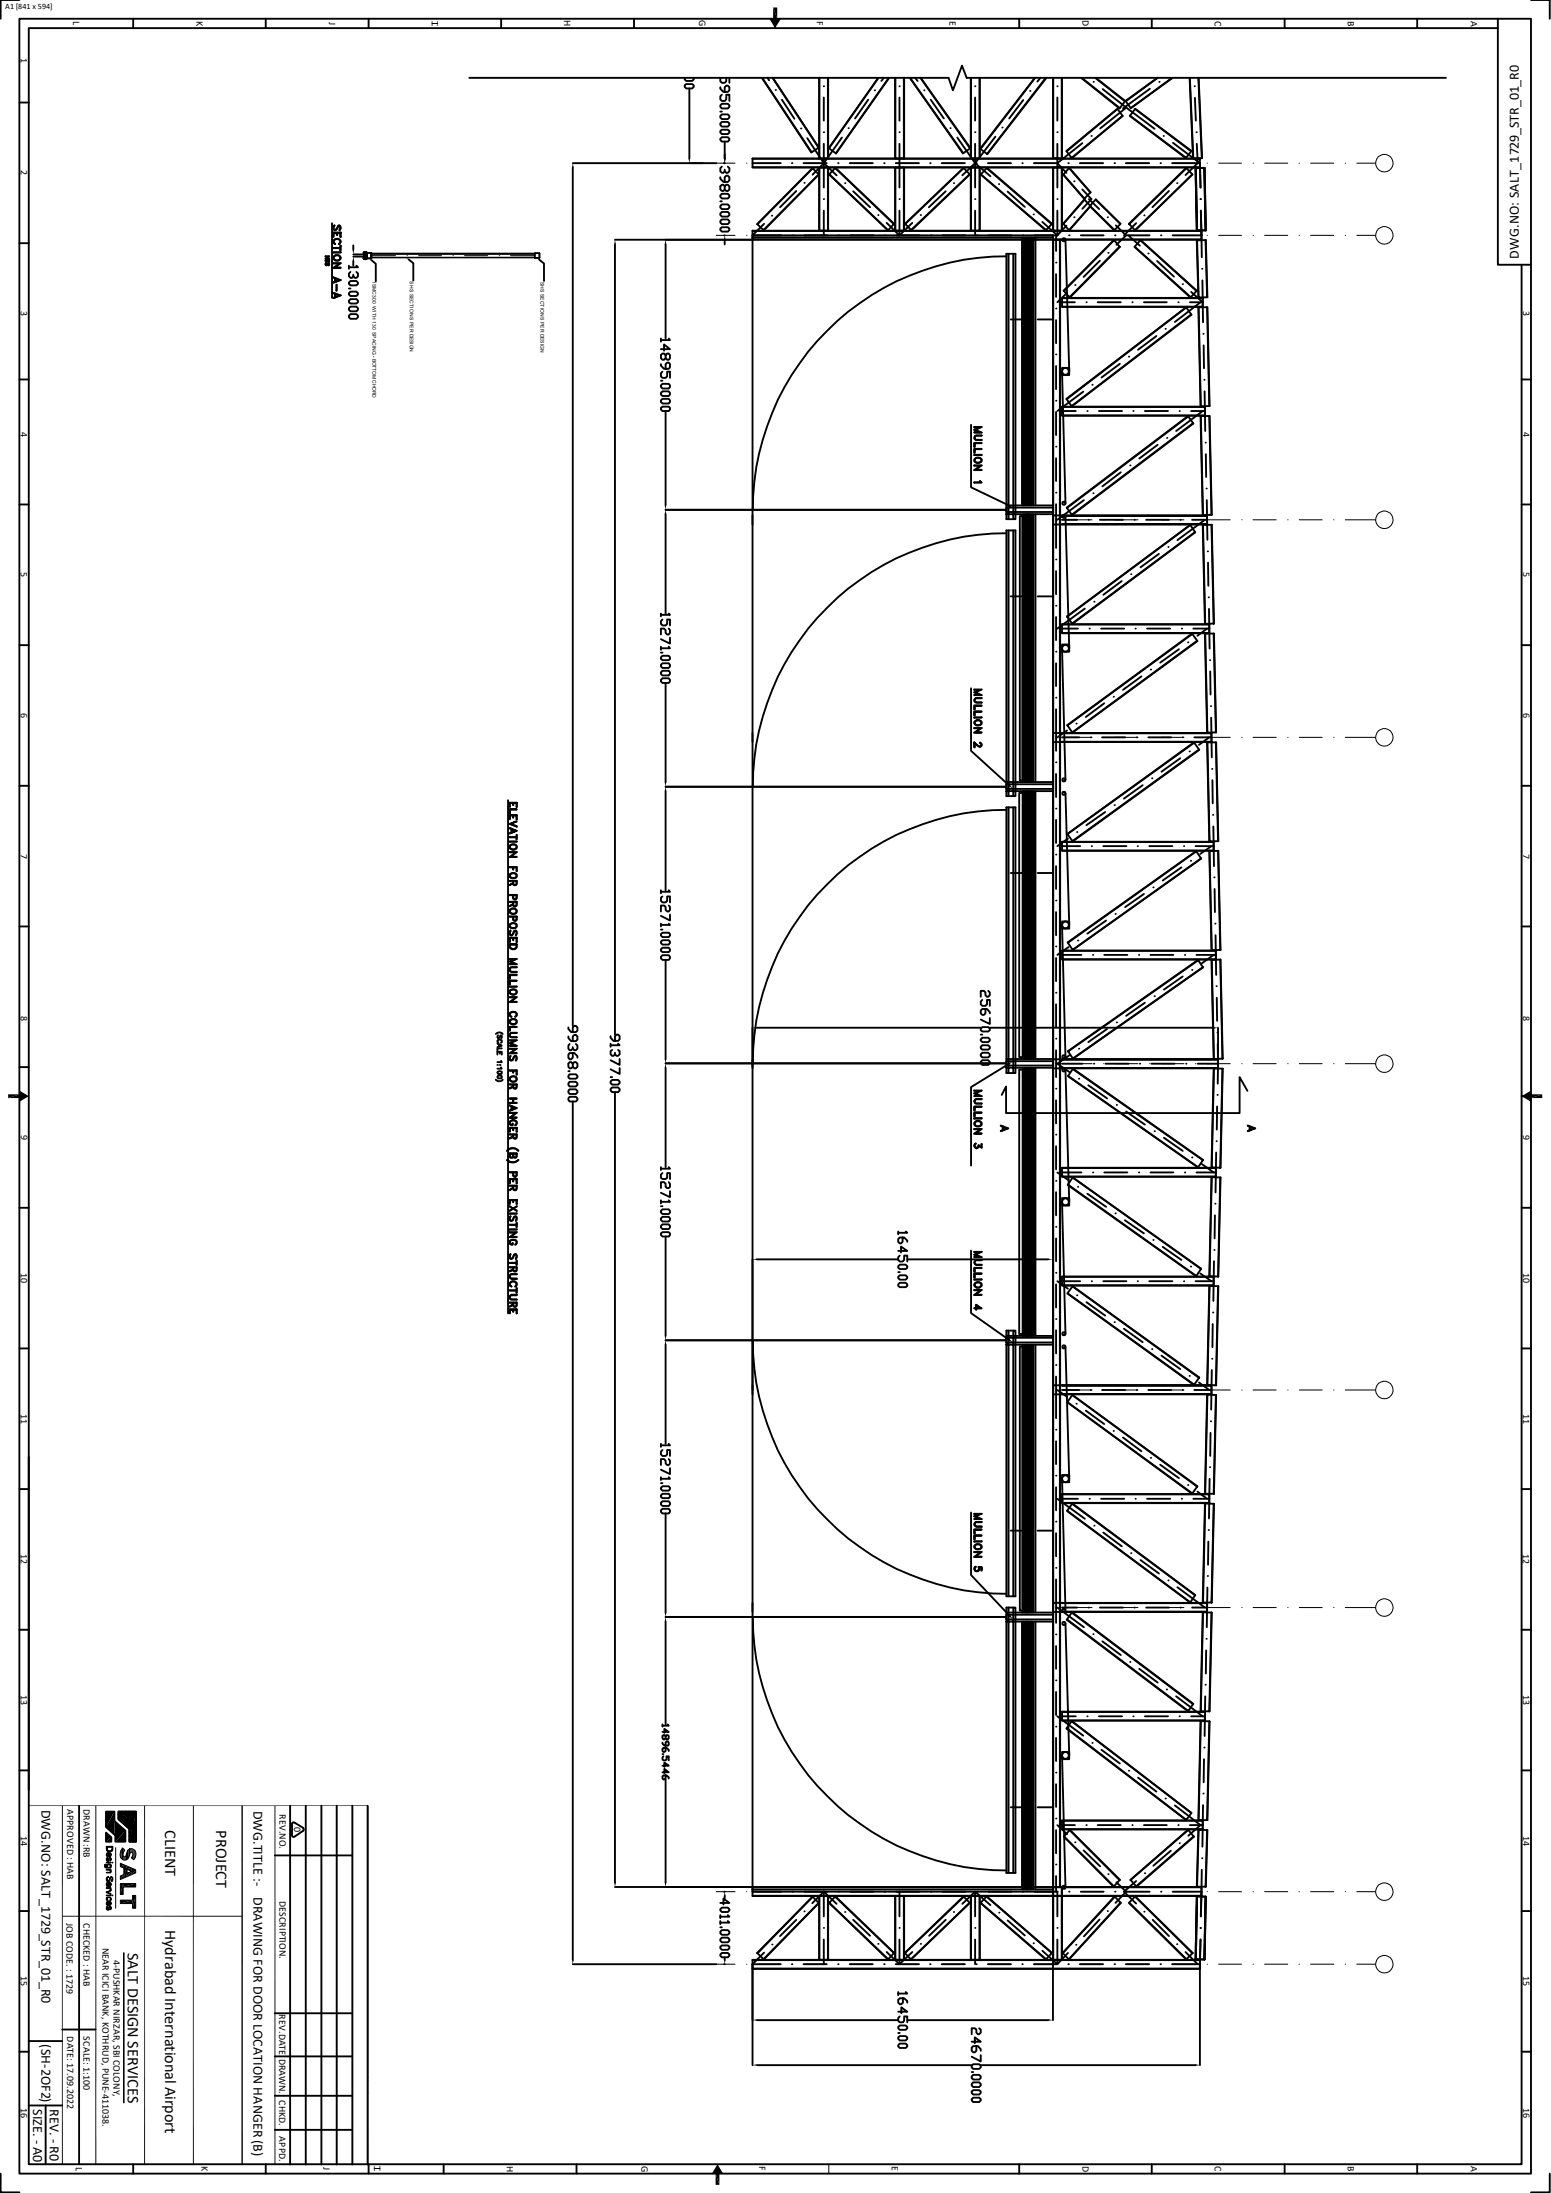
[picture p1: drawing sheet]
<svg xmlns="http://www.w3.org/2000/svg" width="210mm" height="297mm" viewBox="0 0 210 297" stroke-linecap="round" stroke-linejoin="round" font-family="sans-serif">
<defs><g id="words">
<g font-size="2.2">
<text x="22.4" y="247.9" transform="rotate(90 22.4 247.9)">CLIENT</text>
<text x="29.3" y="247.9" transform="rotate(90 29.3 247.9)">PROJECT</text>
<text x="22.4" y="261.4" transform="rotate(90 22.4 261.4)">Hydrabad International Airport</text>
<text x="17.3" y="264.5" transform="rotate(90 17.3 264.5)">SALT DESIGN SERVICES</text>
</g>
<g font-size="1.9">
<text x="205.7" y="35.1" transform="rotate(-90 205.7 35.1)">DWG.NO: SALT_1729_STR_01_R0</text>
<text x="5.6" y="245.1" transform="rotate(90 5.6 245.1)">DWG.NO: SALT_1729_STR_01_R0</text>
<text x="34.3" y="245.2" transform="rotate(90 34.3 245.2)">DWG.TITLE :-</text>
<text x="34.3" y="256.9" transform="rotate(90 34.3 256.9)">DRAWING FOR DOOR LOCATION HANGER (B)</text>
<text x="5.6" y="276.9" transform="rotate(90 5.6 276.9)">(SH-2OF2)</text>
<text x="4.5" y="285.6" transform="rotate(90 4.5 285.6)">SIZE. - A0</text>
<text x="6.7" y="285.6" transform="rotate(90 6.7 285.6)">REV. - R0</text>
</g>
<g font-size="1.4">
<text x="9.9" y="2.9" transform="rotate(90 9.9 2.9)">L</text>
<text x="26.6" y="2.8" transform="rotate(90 26.6 2.8)">K</text>
<text x="44.6" y="3" transform="rotate(90 44.6 3)">J</text>
<text x="58.5" y="2.8" transform="rotate(90 58.5 2.8)">T</text>
<text x="59.3" y="3.5" transform="rotate(-90 59.3 3.5)">T</text>
<text x="76.4" y="2.8" transform="rotate(90 76.4 2.8)">H</text>
<text x="94.7" y="2.8" transform="rotate(90 94.7 2.8)">G</text>
<text x="110.6" y="2.9" transform="rotate(90 110.6 2.9)">F</text>
<text x="128.6" y="2.8" transform="rotate(90 128.6 2.8)">E</text>
<text x="146.6" y="2.8" transform="rotate(90 146.6 2.8)">D</text>
<text x="164.5" y="2.8" transform="rotate(90 164.5 2.8)">C</text>
<text x="182.5" y="2.8" transform="rotate(90 182.5 2.8)">B</text>
<text x="199.2" y="2.8" transform="rotate(90 199.2 2.8)">A</text>
<text x="2.8" y="7.9" transform="rotate(90 2.8 7.9)">1</text>
<text x="2.8" y="23.1" transform="rotate(90 2.8 23.1)">2</text>
<text x="2.8" y="42.1" transform="rotate(90 2.8 42.1)">3</text>
<text x="206.2" y="42.1" transform="rotate(90 206.2 42.1)">3</text>
<text x="2.8" y="58.5" transform="rotate(90 2.8 58.5)">4</text>
<text x="206.2" y="58.5" transform="rotate(90 206.2 58.5)">4</text>
<text x="2.8" y="77.5" transform="rotate(90 2.8 77.5)">5</text>
<text x="206.2" y="77.5" transform="rotate(90 206.2 77.5)">5</text>
<text x="2.8" y="96.6" transform="rotate(90 2.8 96.6)">6</text>
<text x="206.2" y="96.6" transform="rotate(90 206.2 96.6)">6</text>
<text x="2.8" y="115.6" transform="rotate(90 2.8 115.6)">7</text>
<text x="206.2" y="115.6" transform="rotate(90 206.2 115.6)">7</text>
<text x="2.8" y="137.5" transform="rotate(90 2.8 137.5)">8</text>
<text x="206.2" y="137.5" transform="rotate(90 206.2 137.5)">8</text>
<text x="2.9" y="153.7" transform="rotate(90 2.9 153.7)">9</text>
<text x="206.2" y="153.7" transform="rotate(90 206.2 153.7)">9</text>
<text x="2.8" y="172.4" transform="rotate(90 2.8 172.4)">10</text>
<text x="206.2" y="172.4" transform="rotate(90 206.2 172.4)">10</text>
<text x="2.8" y="191.5" transform="rotate(90 2.8 191.5)">11</text>
<text x="206.2" y="191.5" transform="rotate(90 206.2 191.5)">11</text>
<text x="2.8" y="210.5" transform="rotate(90 2.8 210.5)">12</text>
<text x="206.2" y="210.5" transform="rotate(90 206.2 210.5)">12</text>
<text x="2.8" y="229.6" transform="rotate(90 2.8 229.6)">13</text>
<text x="206.2" y="229.6" transform="rotate(90 206.2 229.6)">13</text>
<text x="9.1" y="245" transform="rotate(90 9.1 245)">APPROVED : HAB</text>
<text x="11.3" y="245" transform="rotate(90 11.3 245)">DRAWN :RB</text>
<text x="37.8" y="245.7" transform="rotate(90 37.8 245.7)">REV.NO.</text>
<text x="2.8" y="248.6" transform="rotate(90 2.8 248.6)">14</text>
<text x="39.8" y="247.4" transform="rotate(90 39.8 247.4)">0</text>
<text x="206.2" y="248.6" transform="rotate(90 206.2 248.6)">14</text>
<text x="37.8" y="257.4" transform="rotate(90 37.8 257.4)">DESCRIPTION.</text>
<text x="9" y="260.4" transform="rotate(90 9 260.4)">JOB CODE. : 1729</text>
<text x="11.3" y="260.4" transform="rotate(90 11.3 260.4)">CHECKED : HAB</text>
<text x="13.9" y="263.8" transform="rotate(90 13.9 263.8)">NEAR ICICI BANK, KOTHRUD, PUNE-411038.</text>
<text x="2.8" y="267.7" transform="rotate(90 2.8 267.7)">15</text>
<text x="15.4" y="265.4" transform="rotate(90 15.4 265.4)">4-PUSHKAR NIRZAR, SBI COLONY,</text>
<text x="206.2" y="267.7" transform="rotate(90 206.2 267.7)">15</text>
<text x="9.1" y="275.8" transform="rotate(90 9.1 275.8)">DATE: 17.09.2022</text>
<text x="11.3" y="275.8" transform="rotate(90 11.3 275.8)">SCALE: 1:100</text>
<text x="37.8" y="272.8" transform="rotate(90 37.8 272.8)">REV.DATE</text>
<text x="37.8" y="278.8" transform="rotate(90 37.8 278.8)">DRAWN.</text>
<text x="2.8" y="285.5" transform="rotate(90 2.8 285.5)">16</text>
<text x="37.8" y="284.4" transform="rotate(90 37.8 284.4)">CHKD.</text>
<text x="206.2" y="285.5" transform="rotate(90 206.2 285.5)">16</text>
<text x="10.3" y="293.5" transform="rotate(90 10.3 293.5)">L</text>
<text x="27.3" y="293.4" transform="rotate(90 27.3 293.4)">K</text>
<text x="37.8" y="289.3" transform="rotate(90 37.8 289.3)">APPD.</text>
<text x="43.8" y="293.5" transform="rotate(90 43.8 293.5)">J</text>
<text x="50.7" y="293.4" transform="rotate(90 50.7 293.4)">T</text>
<text x="68.6" y="293.3" transform="rotate(90 68.6 293.3)">H</text>
<text x="86.9" y="293.3" transform="rotate(90 86.9 293.3)">G</text>
<text x="102.8" y="293.4" transform="rotate(90 102.8 293.4)">F</text>
<text x="120.8" y="293.4" transform="rotate(90 120.8 293.4)">E</text>
<text x="146.6" y="293.3" transform="rotate(90 146.6 293.3)">D</text>
<text x="164.5" y="293.4" transform="rotate(90 164.5 293.4)">C</text>
<text x="182.5" y="293.4" transform="rotate(90 182.5 293.4)">B</text>
<text x="199.2" y="293.3" transform="rotate(90 199.2 293.3)">A</text>
<text x="51.5" y="294.1" transform="rotate(-90 51.5 294.1)">T</text>
</g>
<text font-size="1.1" x=".7" y="1.2">A1 [841 x 594]</text>
<g font-size=".7">
<text x="50.4" y="38.2" transform="rotate(90 50.4 38.2)">ISMC300 WITH 130 SPACING - BOTTOM CHORD</text>
<text x="55.5" y="38.1" transform="rotate(90 55.5 38.1)">SHS SECTIONS PER DESIGN</text>
<text x="73.2" y="38.1" transform="rotate(90 73.2 38.1)">SHS SECTIONS PER DESIGN</text>
</g>
</g></defs>
<g fill="none" stroke="#000" stroke-width=".25">
<path d="M92.7 11.6l.2-.2h.8l.2 .2v.2l-.2 .2h-.8l-.2-.2zM92.8 10.5l-.1 .3 .2 .2h.8l.2-.2v-.3M93.3 12v9.5M97.5 15.1h.2M97.5 14.3l.2-.2h.9l.2 .2v.2l-.2 .2h-.9l-.2-.2zM97.5 15.7l.2-.2h.9l.2 .2v.2l-.2 .2h-.9l-.2-.2zM97.5 16.7l.2-.2h.9l.2 .2v.2l-.2 .2h-.9l-.2-.2zM97.5 17.7l.2-.1h.9l.2 .1v.2l-.2 .3h-.9l-.2-.3zM97.5 18.8l.2-.2h.9l.2 .2v.2l-.2 .2h-.9l-.2-.2zM97.5 11.8v.2l.5 .4h.6l.2-.2v-.4l-.2-.2h-.3l-.2 .2v.6M97.6 10.5l-.1 .1v.4l.2 .2h.4l.2-.2v-.5M97.7 12.8l-.2 .2v.5l.2 .2h.4l.2-.2v-.7h.5v.9"/>
<path d="M98.1 19.2v2.3M98.8 10.5v.7M103.2 10.5l6.7 10.2 1-.7-6.3-9.5M103.2 10.5l6.7 10.1M103.9 10.5l.2 .4M104.6 10.5l6.2 9.5M105 12.2h.1M105.9 13.5l1.7 2.6M108.5 17.4h.1M109.3 18.7l2.2 3.4M110.9 10.5v11h1.2v-11M111 10.5v11"/>
<path d="M111.5 19.5v5.9M111.5 13.2v3.1M111.5 11.7h.1M111.5 17.9h.1M112.1 10.5v11M114 18.6l-2.5 3.5M114.9 17.4h.1M117.6 13.5l-1.8 2.5M118.4 12.2h.1M118.9 10.5l-6.7 9.6 1 .7 7.2-10.3M119 10.5l-6.8 9.6M119.7 10.5l-.4 .5"/>
<path d="M120.4 10.5l-7.2 10.2M121.2 10.5v11h1.2v-11M121.2 10.5v11M121.8 11.7h.1M121.8 17.9h.1M121.8 13.2v3.1M121.8 19.5v5.9M122.4 10.5v11M123.2 10.5l7.2 10.3 1-.7-6.7-9.6M123.2 10.5l7.2 10.2M123.9 10.5l.3 .5M124.6 10.5l6.8 9.6"/>
<path d="M125.1 12.2h.1M126 13.5l1.8 2.5M128.7 17.4h.1M129.6 18.6l2.4 3.5M131.4 10.5v11h1.3v-11M131.5 10.5v11M132 11.7h.1M132 17.9h.1M132 13.2v3.1M132 19.5v5.9M132.6 10.5v11M134.8 18.5l-2.8 3.6"/>
<path d="M135.7 17.3h.1M138.6 13.5l-1.9 2.5M139.5 12.3h.1M140.1 10.5l-7.4 9.7 1 .7 8-10.4M140.2 10.5l-7.4 9.7M140.9 10.5l-.4 .5M141.6 10.5l-8 10.4M142.6 10.5v10.9l1.2 .1v-11M142.6 10.5v10.9M143.2 11.7h.1M143.2 17.9h.1M143.2 13.2v3.1"/>
<path d="M143.2 19.5v5.9M143.8 10.5v11M146.4 10.5l5.2 4.2 .8-1-4-3.2M146.5 10.5l5.1 4.1M146.6 19.4l-3.4 2.7 1.2 1.3M147.8 18.4h.1M148.1 11.1h.1M148.3 10.5l4 3.2M149.3 12.1l7 5.3M151.3 14.8l-6.9 5.7M152 15.7l-6.9 5.7M152.4 14.7l-3.4 2.7"/>
<path d="M153 15.7l7.6 5.7M153.7 14.8l7.6 5.7M153.7 14.7l7.6 5.7-.7 1-7.6-5.7zM155.7 12l-3.6 2.7M156.7 10.5l-4.3 3.2 .7 .9 5.6-4.1M156.8 10.5l-4.4 3.2M157 11.1h.1M157.6 18.4h.1M158.8 10.5l-5.7 4.1M158.8 19.3l3.7 2.8M161.1 10.5l.4 11 1.3-.1-.5-10.9M161.1 10.5l.5 11"/>
<path d="M161.8 11.7h.1M161.8 13.3l.1 3M162 17.9h.1M162.1 19.5l.1 2.6-1.7 1.6M162.3 10.5l.4 10.9M47.2 38.3l.3-.2h.8l.2 .2v.1l-.2 .3h-.8l-.3-.3zM47.2 39.7l.3-.2h.8l.2 .2v.2l-.2 .2h-.8l-.3-.2zM47.2 36v.4M47.2 39.1h.3M47.5 36.8l-.3 .2v.4l.3 .2h.2l.1-.2M47.8 34.5h1.7v.3M47.8 34.8h1.9"/>
<path d="M47.8 33.2v.6M47.8 35.4v.6M48.3 36l.2 .2h-1.3M48.3 36.8l.2 .2v.4l-.2 .2h-.3l-.2-.2v-.2M49.4 34.5h.3M49.4 34.2h.1zM49.4 35h.1zM49.4 34.6h.1zM49.4 34.6h.1M49.4 34.4h.1M49.4 34.7h.1M49.4 34.8h.1"/>
<path d="M49.4 34.5h.1M49.4 34.6v.1M49.4 34.2h.1M49.4 35h.1M49.5 34.7l-.1 .1M49.5 34.5h.1M49.6 34.5h.1M49.6 34.7h.1M49.6 34.7v.1M49.7 34.5h-.1M50.2 34.2l.1 .8zM50.3 35.2l.6 .5v2.4"/>
<path d="M77.6 22.7v116.2M83.3 32.5h18.6M83.3 33.1v107M90.1 33.1v12.7M97 22.1h-19.4M97.5 27.3h.2M97.5 26.5l.2-.3h.9l.2 .3v.2l-.2 .2h-.9l-.2-.2zM97.5 27.9l.2-.2h.9l.2 .2v.2l-.2 .2h-.9l-.2-.2zM97.5 28.9l.2-.2h.9l.2 .2v.2l-.2 .2h-.9l-.2-.2zM97.5 29.9l.2-.2h.9l.2 .2v.2l-.2 .3h-.9l-.2-.3zM97.5 30.9l.2-.1h.9l.2 .1v.3l-.2 .2h-.9l-.2-.2zM97.5 24v.2l.5 .4h.6l.2-.2v-.4l-.2-.2h-.3l-.2 .2v.6"/>
<path d="M97.7 22.6l-.2 .2v.4l.2 .2h.3l.1-.2M98 31.9h.1M98.1 32.5v.6M98.1 22.1h-.1M98.1 25.2l.2-.2h.3l.2 .2v.5l-.2 .2h-.3l-.2-.2v-.5l-.1-.2h-.3l-.2 .2v.5l.2 .2h.3l.1-.2M98.6 22.6l.2 .2v.4l-.2 .2h-.3l-.2-.2v-.2M101.9 21.5h60.6M101.9 22.6h60.6M101.9 31.9h41.3M101.9 21.5h60.6v1.2h-60.6zM101.9 31.2h60.8v1.3h-60.8zM101.9 31.9v224.3h40.7"/>
<path d="M101.9 22.1h3.8M101.9 31.3h60.8M101.9 32.4h60.8M101.9 32.2h40.7M103.5 30.3l-1.6 1.6M104.5 29.2h.1M107.2 22.1h.1M107.8 25.9l-2.2 2.2M108.8 22.1h3.1M108.9 24.8h.1M110 22.8l-7.4 7.6M110 22.8l.9 .8-7.5 7.6-.9-.8z"/>
<path d="M110.9 23.6l-7.5 7.6M110.9 31.2v-8.5h1.2v8.5M111 22.7v8.5M111.5 22.1l-1.5 1.6M111.5 22.1l1.8 1.6M111.5 28.5v3.4M111.5 27h.1M112.1 22.7v8.5M112.3 23.6l7.9 7.6M113.1 22.8l7.9 7.6M113.1 22.7l8 7.6-.9 .9-7.9-7.6zM113.5 22.1h.1"/>
<path d="M114.4 24.8h.1M115.1 22.1h3.1M115.5 25.9l2.3 2.2M118.9 29.1h.1M119.7 22.1h.1M120.1 30.2l1.7 1.7M121.2 31.2v-8.5h1.2v8.5M121.2 22.7v8.5M121.3 22.1h3.1M121.8 27h.1M121.8 28.5v3.4M122.4 22.7v8.5"/>
<path d="M122.6 30.3l7.9-7.6 .8 .9-7.9 7.6zM123.5 30.2l-1.7 1.7M124.7 29.1h.1M125.9 22.1h.1M127.5 22.1h3.1M128.1 25.9l-2.3 2.2M129.2 24.8h.1M130.5 22.8l-7.9 7.6M131.3 23.6l-7.9 7.6M131.4 31.2v-8.5h1.3v8.5M131.5 22.7v8.5M132 27h.1"/>
<path d="M132 28.5v3.4M132 22.1l-1.7 1.6M132 22.1l2.1 1.8M132.2 22.1h.1M132.6 22.7v8.5M132.8 23.6l8.8 7.6M133.6 22.8l8.8 7.6M133.6 22.7l8.9 7.6-.9 .9-8.8-7.6zM133.8 22.1h3.1M135.3 24.9h.1M136.3 34.4h1.2v35.9h-1.2zM136.3 34.7a34.4 34.4 0 0 0-34.4 34.3"/>
<path d="M136.4 26l2.4 2M136.6 34.4v35.9M137.2 34.4v35.9M138.4 32.4h.7v35.8h-.7zM138.4 22.1h.1M138.4 32.2v36.3M138.6 32.2v36.3M138.8 32.2v36.3M139 32.2v36.3M139.1 32.2v36.3M139.4 32.2v36.3M139.5 32.2v36.3"/>
<path d="M139.7 32.2v36.3M139.9 32.2v36.3M140 29h.1M140 22.1h3.1M140.2 32.2v36.3M141.1 30.1l2.1 1.8M142.6 31.9v36.8M142.6 31.2v-8.5h1.2v8.5M142.6 22.7v8.5M142.6 32.5v232.9M143 31.9v2.1M143 37.1v3.1"/>
<path d="M143 35.6h.1M143.2 28.5v3.4M143.2 27h.1M143.5 32.5v223.1M143.6 32.5v223.1M143.8 22.7v8.5M143.8 32.5h-1.2v38.5M144 23.6l2.9 3.3M144.3 32.5l.5 17.8M144.4 20.4l6.9-5.7 .7 1-6.9 5.7zM144.4 30.6l-1.2 1.3M144.5 39.7l-1.3 1.2"/>
<path d="M144.7 22.1h.1M144.8 31.9h.1M145.5 29.4h.1M145.5 24.6h.1M145.6 38.6h.1M146.2 22.1h3.2M146.3 31.9h3.1M146.6 25.7l1.2 1.3-1.2 1.3M146.9 27.1l-2.9 3.2M147.4 27l1.4 1.3M147.6 27.9l3.3 3.3M147.7 27.9l-2.9 3.3"/>
<path d="M147.7 26l-.9 .9-2.8-3.2 .8-1 2.9 3.4M147.7 27.9l-.9-.9-2.8 3.3M147.7 27.9l-2.9 3.3-.8-.9M148.4 27l3.3 3.3-.8 .9-3.3-3.3zM148.9 35.3l-2.2 2.2M150 29.4h.1M150.1 34.2h.1M150.8 32.6l-6.7 6.8M150.8 32.5l.8 .9-6.7 6.9-.9-.9zM150.9 22.1h.1M151 31.9h.1M151.1 30.5l1.4 1.4-1.3 1.2"/>
<path d="M151.6 33.4l-6.8 6.9M152.4 22.1h3.2M152.6 31.9h3.1M152.8 31.9l1.5 1.4M152.9 30.3l7.7-7.6 .9 .9-7.8 7.6zM153.6 33.4l7.6 6.9M153.8 30.2l-1.6 1.7M154.4 32.5l7.7 6.9-.9 .9-7.6-6.9zM154.4 32.6l7.6 6.8M154.9 29.2h.1M155.5 34.3h.1M156.7 35.3l2.3 2.2"/>
<path d="M157.1 22.1h.1M157.2 31.9h.1M158.3 25.9l-2.3 2.2M158.7 22.1h3.8M158.8 31.9h3.9M159.4 24.8h.1M160.1 38.5h.1M160.7 22.8l-7.8 7.6M161.3 39.5l1.6 1.4h-1.8M161.5 23.6l-7.8 7.6M161.9 22.8l1.2-.1 .2 8.5h-1.2zM161.9 22.8l.2 8.4"/>
<path d="M162.1 32.6l1.2-.1 .2 7.8h-1.2zM162.1 32.6l.2 7.7M162.5 22.1l.1 3.3M162.6 27h.1M162.6 28.5l.1 3.4M162.7 31.9v2.9M162.8 36.4h.1M162.8 38l.1 5.6M163.1 22.7l.1 8.5M163.2 32.5l.2 7.8M47.2 40.7l.3-.2h.8l.2 .2v.2l-.2 .2h-.8l-.3-.2zM47.2 41.7l.3-.2h.8l.2 .2v.3l-.2 .2h-.8l-.3-.2z"/>
<path d="M47.2 42.8l.3-.3h.8l.2 .3v.2l-.2 .2h-.8l-.3-.2zM89.5 52.2l.2-.2h.9l.1 .2v.2l-.1 .2h-.9l-.2-.2zM89.5 53.2l.2-.2h.9l.1 .2v.2l-.1 .2h-.9l-.2-.2zM89.5 54.2l.2-.2h.9l.1 .2v.2l-.1 .3h-.9l-.2-.3zM89.5 55.2l.2-.1h.9l.1 .1v.3l-.1 .2h-.9l-.2-.2zM89.5 47.3h1.2l-.8-.6v.8M89.5 49.3v.2l.4 .5h.7l.1-.3v-.4l-.1-.2h-.3l-.2 .2v.7M89.5 45.8v.5M89.5 51.6h.2M89.7 50.3l-.2 .2v.5l.2 .2h.4l.2-.2v-.7h.4v.9M90.1 48.1l.2-.2h.3l.1 .2v.4l-.1 .2h-.3l-.2-.2v-.4l-.2-.2h-.2l-.2 .2v.4l.2 .2h.2l.2-.2M90.1 55.7v12.7"/>
<path d="M90.6 45.8l.1 .3h-1.2M131.5 57.5v8.5l5.1 2.5M131.9 60h1h-.9v.5h-.1zM131.9 57.8h1l-.8 .4 .8 .4h-1l.8-.1-.8-.3 .8-.3h-.8zM132.1 59h.8h-.7l-.2 .1v.2l.1 .2 .8 .1h-.8l-.2-.2zM136.9 43.3h2M139.7 43.3h.1M140.5 43.3h2.1M143 43.3v3.2M143 49.6v3.1M143 55.8v3.1M143 41.8h.1"/>
<path d="M143 48h.1M143 54.3h.1M143.8 40.9h1.7M143.8 55.1h19.4M143.8 56.3h19.4M143.8 49.8h1v1h-1zM143.8 40.3h19.1v1.3h-19.1zM143.8 55.1h19.4v1.2h-19.4zM143.8 40.4h19.1M143.8 41.5h19.1M143.8 55.7h1.9M143.8 50.3l.5 17.9"/>
<path d="M144.4 54l16.2-12.4 .7 1-16.2 12.4zM146.7 53l-3.5 2.7M147.1 40.9h.1M147.2 55.7h.1M147.9 52.1h.1M148.6 40.9h3.2M148.8 55.7h3.1M151.6 49.3l-2.5 1.8M152.9 48.3h.1M153.3 40.9h.1M153.5 55.7h.1M154.9 40.9h3.1"/>
<path d="M155 55.7h3.2M156.6 45.5l-2.5 1.9M157.8 44.5h.1M158 59.3h.1M159.6 40.9h.1M159.7 55.7h.1M160.6 41.7l-16.2 12.4M160.9 56.4l-16.4 12.4M161.3 55.7h1.9M161.3 42.6l-16.2 12.4M161.5 57.3l-16.4 12.4M162.3 41.6h1.2l.3 13.4h-1.2z"/>
<path d="M162.3 41.6l.3 13.4M162.6 40.9l-3.5 2.7M162.6 56.3h1.2l.3 13.4-1.2 .1zM162.6 56.3l.3 13.5M162.9 55.7l-3.6 2.7M162.9 45.2h.1M163 46.8v3.1M163.1 51.4h.1M163.1 53l.1 5.4M163.2 59.9h.1M163.4 41.6l.3 13.4M163.7 56.3l.3 13.4"/>
<path d="M90.1 69h46.2M90.1 69.6v13.5M101.9 69.8v1.2M131.9 60.8h1h-.9v.5h-.1zM131.9 61.6h1zM131.9 63h1l-.8 .6 .8 .1h-1l.9-.6zM131.9 65.3h.9l-.1-.1 .2 .2zM132 62.1l.3-.1a.45 .45 0 0 1 .6 .4 .46 .46 0 0 1-.5 .3 .46 .46 0 0 1-.4-.4zM132.1 62.1a.52 .52 0 0 1 .5-.1 .52 .52 0 0 1 .3 .4 .54 .54 0 0 1-.6 .3 .54 .54 0 0 1-.4-.5zM136.3 71.8h1.2v36h-1.2zM136.3 72.2a34.4 34.4 0 0 0-34.4 34.4M136.3 69.6h6.3"/>
<path d="M136.3 68.7h6.3v.6h-6.3M136.3 68.5h6.3M136.6 71.8v36M137.2 71.8v36M138.1 69.9h1v35.8h-1zM138.4 69.6v36.3M138.6 69.6v36.3M138.8 69.6v36.3M139 69.6v36.3M139.1 69.6v36.3M139.2 69.6v36.3M139.4 69.6v36.3"/>
<path d="M139.5 69.6v36.3M139.7 69.6v36.3M139.9 69.6v36.3M140.2 69.6v36.3M142.6 69.3v36.9M142.6 69.8h20.8v1.2h-20.8v29.5M143 68.3v5.9M143 62.1v3.1M143 77.3v3.2M143 60.5h.1M143 66.7h.1M143 75.8h.1"/>
<path d="M143.8 70.4h2M143.8 69.9h19.6M143.8 71h19.6M144.3 69.9l.5 17.9M144.4 68.7l16.5-12.4 .7 1.1-16.4 12.4zM146.8 67.7l-3.6 2.7M147.4 70.4h.1M148 66.8h.1M148.9 70.4h3.2M151.8 64l-2.5 1.9M151.9 78.7l-2.5 1.9M153 63h.1"/>
<path d="M153.2 77.8h.1M153.6 70.4h.1M155.2 70.4h3.1M156.8 60.2l-2.5 1.9M156.9 75l-2.5 1.8M158.2 74.1h.1M159.9 70.4h.1M161.2 71.1l-16.7 12.4M161.4 70.4h2M161.8 72.1l-16.6 12.4M162.9 71.1h1.2l.3 13.4h-1.2zM162.9 71.1l.3 13.4"/>
<path d="M163.2 70.4l-3.8 2.8M163.3 61.5v3.1M163.4 66.2h.1M163.4 67.7l.1 5.4M163.5 74.7h.1M163.6 76.2v3.1M164 71.1l.3 13.4M89.5 89l.2-.2h.9l.1 .2v.2l-.1 .2h-.9l-.2-.2zM89.5 90l.2-.2h.9l.1 .2v.3l-.1 .2h-.9l-.2-.2zM89.5 91.1l.2-.3h.9l.1 .3v.2l-.1 .2h-.9l-.2-.2zM89.5 92.1l.2-.2h.9l.1 .2v.2l-.1 .2h-.9l-.2-.2zM89.5 83.1v.4"/>
<path d="M89.5 87.6v.4M89.5 88.4h.2M89.7 83.9l-.2 .2v.4l.2 .2h.4l.2-.2v-.6h.4v.8M90.1 92.5v13.4M90.6 83.1l.1 .2h-1.2M90.6 87.6l.1 .2h-1.2M90.6 85.1l.1 .2v.4l-.1 .2h-.3l-.2-.2v-.4l-.2-.2h-.4v.8M90.7 86.4v.8l-1.2-.6M101.9 99.3v1.2M131.5 93.2v8.5l5.2 4.7M131.9 95.5l1 .1h-.9v.5h-.1zM131.9 96.4h1h-.9v.5h-.1z"/>
<path d="M131.9 93.4h1l-.8 .4 .8 .3h-1h.8l-.8-.3 .8-.4zM131.9 97.2h1zM131.9 98.6h1l-.8 .6h.8h-1l.9-.6zM132 97.7l.3-.1a.46 .46 0 0 1 .6 .3 .46 .46 0 0 1-.5 .3 .46 .46 0 0 1-.4-.4zM132.1 97.6a.52 .52 0 0 1 .8 .4 .53 .53 0 0 1-.5 .3 .53 .53 0 0 1-.5-.5zM132.1 94.6l.8-.1-.7 .1a.28 .28 0 0 0-.2 .2 .28 .28 0 0 0 .2 .3l.7 .1-.8-.1a.3 .3 0 0 1-.2-.3 .3 .3 0 0 1 .2-.2zM136.9 80.8h2M139.7 80.8h.1M140.5 80.8h2.1M142.6 99.3h21.4v1.2h-21.4v44.2M143 96.1v5.6M143 83.6v3.1"/>
<path d="M143 89.8v3.1M143 82h.1M143 88.3h.1M143 94.5h.1M143.8 84.6h19.9M143.8 85.7h19.9M143.8 99.9h2.3M143.8 87.3h1v1h-1zM143.8 84.5h19.9v1.3h-19.9zM143.8 87.8l.5 17.8M143.8 85.1h2.2M143.8 99.3h20.2"/>
<path d="M144.5 83.5l16.7-12.4 .6 1-16.6 12.4zM144.5 98.9l-1.3 1M144.5 98.2l16.9-12.4 .7 1-16.9 12.4zM145.8 98h.1M146.9 82.4l-3.7 2.7M147.5 85.1h.1M147.7 99.9h.1M148.2 81.5h.1M149.1 85.1h3.1M149.2 99.9h3.2M149.5 95.3l-2.5 1.8M150.8 94.4h.1"/>
<path d="M153.8 85.1h.1M153.9 99.9h.1M154.6 91.6l-2.5 1.8M155.3 85.1h3.2M155.5 99.9h3.1M155.8 90.7h.1M159.6 87.9l-2.5 1.8M160 85.1h.1M160.1 99.9h.1M160.9 87h.1M161.5 85.9l-17 12.4M161.6 85.1h2.1"/>
<path d="M161.7 99.9h2.3M162.1 86.8l-16.9 12.4M163.2 85.8h1.2l.3 13.4h-1.3zM163.2 85.8l.3 13.4M163.4 85.1l-1.3 1M163.7 80.9h.1M163.7 82.5l.1 5.3M163.7 99.9l-1.4 1M163.8 89.4h.1M163.9 90.9v3.2M164 95.6h.1M164 97.2l.1 5.4"/>
<path d="M164.3 85.8l.3 13.4M68.8 108.4v69.5M69 109.6h1h-1v.6zM69 108.7h1v.6l-.1-.5h-.9v.5zM69 110.4h1v.6l-.1-.6h-.9v.6zM69 111.6l1-.4-.9 .4 .9 .3v.1zM69 112.1l1 .4-1 .4 .8-.4zM69 114h1zM69 115.4h1l-.9 .6 .9 .1h-1l.8-.7zM69 117.4h1v.6l-.1-.5zM69.1 114.5a.45 .45 0 0 1 .6-.1 .45 .45 0 0 1 .2 .5l-.3 .1a.44 .44 0 0 1-.6-.3zM69.1 118.4a.45 .45 0 0 1 .6-.2 .45 .45 0 0 1 .2 .6l-.3 .1a.43 .43 0 0 1-.6-.4z"/>
<path d="M69.1 114.4a.48 .48 0 0 1 .6-.1 .48 .48 0 0 1 .2 .6 .51 .51 0 0 1-.5 .2 .51 .51 0 0 1-.4-.5zM69.1 118.3a.48 .48 0 0 1 .6-.1 .48 .48 0 0 1 .2 .6 .53 .53 0 0 1-.5 .2 .53 .53 0 0 1-.4-.5zM69.3 112.2v.6M69.3 112.3v.4M69.5 108.8v.3v-.3M69.5 110.4v.3v-.3M69.5 117.5v.3v-.3M69.5 119.6l-.5 .3 .5-.3M69.5 119.3v.4a.22 .22 0 0 0 .2 .1 .22 .22 0 0 0 .2-.1v-.4h-.9h1v.4l-.2 .2a.25 .25 0 0 1-.3-.2v-.4M69.9 113.4h-.9h.9M69.9 113.1l.1 .6zM90.1 107.1v13.5"/>
<path d="M90.1 106.6h46.2M131.9 100.6l.7 .6a.3 .3 0 0 0 .3-.3 .3 .3 0 0 0-.2-.3l.2 .2v.2l-.2 .1-.3-.1-.5-.5v.7h.1v-.6M136.3 109.3h1.2v36h-1.2zM136.3 109.7a34.4 34.4 0 0 0-34.4 34.3M136.3 107.1h6.3M136.3 106.2h6.3v.6h-6.3M136.3 105.9h6.3M136.6 109.3v36M136.9 118.2h2M137.2 109.3v36M138 107.4h1.1v35.8h-1.1zM138.5 107.1v36.3"/>
<path d="M138.6 107.1v36.3M138.9 107.1v36.3M139 107.1v36.3M139.1 107.1v36.3M139.2 107.1v36.3M139.4 107.1v36.3M139.6 107.1v36.3M139.7 118.2h.1M139.7 107.1v36.3M140 107.1v36.3M140.2 107.1v36.3M140.5 118.2h2.1"/>
<path d="M142.6 106.8v36.9M143 104.8v3.1M143 111v3.2M143 117.3v3.1M143 103.3h.1M143 109.5h.1M143 115.7h.1M143.8 114h20.5M143.8 115.2h20.5M143.8 114h20.5v1.2h-20.5zM143.8 100.5h20.2M143.8 114.6h2.5"/>
<path d="M144.3 107.4l.5 17.9M144.5 112.9l17.2-12.4 .7 1.1-17.2 12.4zM144.6 113.6l-1.4 1M145.8 112.7h.1M147.8 114.6h.1M149.4 114.6h3.1M149.6 110l-2.5 1.8M150.9 109.1h.1M154.1 114.6h.1M154.7 106.3l-2.5 1.9M155.6 114.6h3.2M156 105.4h.1"/>
<path d="M159.8 102.7l-2.5 1.8M160 117.5l-2.6 1.8M160.3 114.6h.1M161.1 101.8h.1M161.2 116.6h.1M161.7 100.6l-17.1 12.3M161.9 114.6h2.4M162 115.3l-17.4 12.4M162.3 101.5l-17.1 12.4M162.6 116.2l-17.4 12.5-.6-1.1 17.4-12.3 .6 1-17.4 12.4M163.4 100.5h1.3l.3 13.4-1.3 .1zM163.5 100.5l.3 13.5"/>
<path d="M163.7 115.3l1.3-.1 .3 13.5h-1.3zM163.8 115.3l.3 13.4M164 114.6l-1.5 1.1M164.1 104.1h.1M164.2 105.7v3.1M164.3 110.4h.1M164.3 111.9l.1 5.4M164.4 118.8h.1M164.6 100.5l.3 13.4M164.9 115.3l.3 13.4M69 132h1v.1h-1v.5zM69 132.8h1h-1v.5z"/>
<path d="M69 139.1h1h-1v.5zM69 127h1v.6l-.1-.6h-.9v.6zM69 129.9h1l-.9 .3 .9 .4h-1h.8l-.8-.4 .8-.3zM69 133.6h1zM69 135h1l-.9 .7h.9h-1l.8-.6zM69 127.9h1v.3a.51 .51 0 0 1-.5 .4 .51 .51 0 0 1-.5-.4zM69 126.1l.1-.1-.1 .3 .1 .3 .3-.1 .2-.4 .2-.1 .1 .1 .1 .3-.2 .3 .1-.3-.1-.3-.2 .1-.3 .5a.36 .36 0 0 1-.3-.2 .36 .36 0 0 1 0-.4zM69 127.9h.9v.3a.47 .47 0 0 1-.4 .3 .47 .47 0 0 1-.5-.3zM69.1 123.2a.45 .45 0 0 1 .6-.1 .45 .45 0 0 1 .2 .5l-.3 .1a.43 .43 0 0 1-.6-.3zM69.1 125.2a.45 .45 0 0 1 .6-.2 .45 .45 0 0 1 .2 .6l-.3 .1a.43 .43 0 0 1-.6-.4zM69.1 134.2a.45 .45 0 0 1 .6-.2 .45 .45 0 0 1 .2 .5l-.3 .2a.44 .44 0 0 1-.6-.4zM69.1 138.2a.45 .45 0 0 1 .6-.2 .45 .45 0 0 1 .2 .6l-.3 .1a.44 .44 0 0 1-.6-.4z"/>
<path d="M69.1 137.1a.48 .48 0 0 1 .6-.1 .48 .48 0 0 1 .2 .6l-.1 .1 .1-.1a.45 .45 0 0 0-.3-.6 .45 .45 0 0 0-.6 .3v.2l.3 .2-.3-.2zM69.1 123.1a.44 .44 0 0 1 .7 0 .44 .44 0 0 1 0 .6 .44 .44 0 0 1-.6 0 .44 .44 0 0 1-.1-.6zM69.1 125.1a.48 .48 0 0 1 .6-.1 .48 .48 0 0 1 .2 .6 .53 .53 0 0 1-.5 .1 .53 .53 0 0 1-.4-.4zM69.1 134.1a.48 .48 0 0 1 .6-.1 .48 .48 0 0 1 .2 .5 .51 .51 0 0 1-.5 .2 .51 .51 0 0 1-.4-.5zM69.1 138.1a.48 .48 0 0 1 .6-.1 .48 .48 0 0 1 .2 .6 .51 .51 0 0 1-.5 .2 .51 .51 0 0 1-.4-.5zM69.1 131h.9l-.9 .1-.1 .2 .1 .2 .2 .1 .7 .1-.9-.1-.1-.2zM69.1 139.9h.9l-.9 .1-.1 .2 .1 .2 .9 .1h-.9l-.1-.2zM69.5 122.4l-.5 .4 .5-.3M69.5 127v.3v-.3M69.5 121.2l.1 .5 .2 .1 .1-.2v-.4h-.9h1v.4l-.2 .2a.25 .25 0 0 1-.3-.2v-.4M69.5 122.2l.1 .5h.3v-.5l-.9-.1h1l-.1 .6h-.4v-.5M69.5 124.2l.1 .4h.3v-.4l-.9-.1h1l-.1 .6-.4-.1v-.4"/>
<path d="M77 139.1v.3l.3 .4h.7l.2-.2v-.5l-.2-.2h-.2l-.2 .2v.7M89.5 126.5l.2-.2h.9l.1 .2v.2l-.1 .2h-.9l-.2-.2zM89.5 127.6l.2-.3h.9l.1 .3v.1l-.1 .2h-.9l-.2-.2zM89.5 128.6l.2-.2h.9l.1 .2v.2l-.1 .1h-.9l-.2-.1zM89.5 129.6l.2-.2h.9l.1 .2v.2l-.1 .2h-.9l-.2-.2zM89.5 120.6v.4M89.5 125.1v.4M89.5 125.9h.2M89.7 121.4l-.2 .2v.4l.2 .2h.4l.2-.2v-.6h.4v.8M90.1 130v13.4M90.6 120.6l.1 .2h-1.2M90.6 125.1l.1 .2h-1.2"/>
<path d="M90.6 122.6l.1 .2v.4l-.1 .2h-.3l-.2-.2v-.4l-.2-.2h-.4v.8M90.7 123.9v.8l-1.2-.7M101.9 139.2v5.5M102.5 139.2h30.3M132.8 139.3l.2-.2h.8l.2 .2v.2l-.2 .2h-.8l-.2-.2zM133 135.4l-.2 .2v.4l.2 .2h.4l.2-.2v-.6h.4v.8M133.4 136.7v.5l-.2 .3h-.2l-.2-.3v-.3l.2-.2h.6l.4 .4v.1M133.8 134.2l.2 .2v.4l-.2 .2h-.2l-.2-.2v-.4l-.2-.2h-.4v.8M134 139.2h30.3M134 137.9v.8l-1.2-.6M143 123.5v3.2M143 129.8v3.1"/>
<path d="M143 136v3.1M143 122h.1M143 128.2h.1M143 134.5h.1M143.8 128.8h20.8M143.8 129.9h20.8M143.8 129.3h2.6M143.8 124.8h1v1h-1zM143.8 128.7h20.8v1.3h-20.8zM143.8 125.3l.5 17.8M144.7 128.3l-1.5 1M146 127.4h.1"/>
<path d="M148 129.3h.1M149.5 129.3h3.2M149.8 124.7l-2.6 1.7M149.9 139.4l-2.5 1.7M151 123.8h.1M151.2 138.5h.1M154.2 129.3h.1M154.9 121.1l-2.5 1.8M155 135.8l-2.5 1.8M155.8 129.3h3.1M156.2 120.2h.1M156.3 134.9h.1"/>
<path d="M160.1 132.2l-2.5 1.8M160.4 129.3h.1M161.4 131.4h.1M162 129.3h2.6M162.3 130l-17.7 12.4M162.9 131l-17.7 12.4M164 130h1.3l.3 13.4h-1.3zM164.1 130l.3 13.4M164.3 129.3l-1.6 1.2M164.5 120.4v3.1M164.5 125.1h.1M164.6 126.7l.1 5.3"/>
<path d="M164.7 133.6h.1M164.8 135.1v3.2M164.8 139.8h.1M164.9 139.2v5.5h-22.3v44.1M165.2 130l.3 13.4M67.1 140a.62 .62 0 0 1 1 0M67.1 146.2a.62 .62 0 0 0 1 0M67.4 144.2h.1M67.4 141.4l.5 .2-.5 .2M67.4 142.8v-.3h.5v.3M67.4 145.2l.3-.1 .2 .1a.28 .28 0 0 1-.3 .3 .28 .28 0 0 1-.2-.3zM67.4 140.2v.2v.2l.2-.1 .2-.3 .1 .1v.3"/>
<path d="M67.5 145.7h.4v.1a.28 .28 0 0 1-.3 .3 .28 .28 0 0 1-.2-.3zM67.5 141.2a.22 .22 0 0 1-.1-.2 .22 .22 0 0 1 .2-.2h.1a.22 .22 0 0 1 .2 .2 .22 .22 0 0 1-.1 .2M67.6 141.4v.3M67.7 144.2h.1zM67.7 142.5v.2M67.9 143.7v.1h-.5M67.9 144.6v.1h-.5M67.9 142h-.5v.3M68.7 155.8a.98 .98 0 0 1 1.5 .1 1.02 1.02 0 0 0-1.5 0zM68.7 157.1a1.12 1.12 0 0 0 1.5 0 1.02 1.02 0 0 1-1.5 0zM69 148.8h1zM69 149.4h1z"/>
<path d="M69 140.9h1l-.9 .4 .9 .3h-1h.8l-.8-.3 .8-.4zM69 142h1l-.9 .6 .9 .1h-1l.8-.6zM69 144.9h1v.6l-.1-.5h-.9zM69 149.7l1 .4-1 .4 .8-.4zM69 150.7h1l-.9 .6 .9 .1h-1l.8-.7zM69 152.7h1v.6l-.1-.5h-.9v.5zM69 159.7h1v.6l-.1-.6h-.9v.6zM69.1 146a.44 .44 0 0 1 .5-.2 .44 .44 0 0 1 .3 .5 .44 .44 0 0 1-.6 .2 .44 .44 0 0 1-.2-.5zM69.1 151.8a.44 .44 0 0 1 .7-.1 .44 .44 0 0 1 0 .7l.1-.2a.47 .47 0 0 0-.3-.5 .47 .47 0 0 0-.5 .2v.4l.3 .1v-.2v.2h-.3l-.1-.2zM69.1 143l-.1 .3 .1 .3h.3l.2-.5 .2-.1 .1 .1v.5h-.1l.1-.3v-.2l-.1-.1-.4 .6h-.3l-.1-.2zM69.1 145.8a.48 .48 0 0 1 .6 0 .48 .48 0 0 1 .2 .5 .48 .48 0 0 1-.6 .2 .48 .48 0 0 1-.3-.5zM69.3 149.8v.5"/>
<path d="M69.5 145v.3v-.3M69.5 147.1l-.5 .3 .5-.2M69.5 152.8v.3v-.3M69.5 153.9l-.5 .3 .5-.3M69.5 156.3l-.1 .4h-.3l-.1-.4h.9v.4h-.3l-.1-.4M69.5 159.7v.3v-.3M69.5 148.8v.6M69.5 146.9v.5h.4l.1-.5h-1h.9v.5h-.3l-.1-.5M69.5 153.7v.3a.22 .22 0 0 0 .2 .2 .22 .22 0 0 0 .2-.2v-.3l-.9-.1h1v.4l-.2 .2a.25 .25 0 0 1-.3-.2v-.3M69.5 158.8l.1 .5h.2l.1-.1v-.4l-.9-.1h1v.5l-.2 .2a.25 .25 0 0 1-.3-.2v-.4M69.5 156.5l-.1 .3h-.3l-.1-.6h1l-.1 .6h-.3l-.1-.3M77 140.4v.2l.3 .4h.7l.2-.2v-.4l-.2-.2h-.2l-.2 .2v.6"/>
<path d="M77 145.1h.1M77.1 141.4l-.1 .2v.4l.1 .2h.2l.3-.2M77.1 145.5h.9l.2 .2v.2l-.2 .2h-.9l-.1-.2v-.2zM77.1 146.5h.9l.2 .2v.2l-.2 .3h-.9l-.1-.3v-.2zM77.1 147.5h.9l.2 .2v.3l-.2 .2h-.9l-.1-.2v-.3zM77.1 148.5h.9l.2 .3v.2l-.2 .2h-.9l-.1-.2v-.2zM77.6 142.6v.7l-.3 .2h-.2l-.1-.2v-.5l.1-.2h.7l.4 .4v.3M77.6 144.1l.2-.3h.2l.2 .3v.4l-.2 .2h-.2l-.2-.2v-.4l-.3-.3h-.2l-.1 .3v.4l.1 .2h.2l.3-.2M77.6 149.2v116.2M78 141.4l.2 .2v.4l-.2 .2h-.2l-.2-.2v-.2M82.7 141.4v.4M82.7 145.9h.2"/>
<path d="M82.7 146.5l.2-.2h.8l.2 .2v.2l-.2 .2h-.8l-.2-.2zM82.7 147.5l.2-.2h.8l.2 .2v.2l-.2 .2h-.8l-.2-.2zM82.7 140.3v.2l.4 .5h.6l.2-.2v-.5l-.2-.2h-.2l-.2 .2v.7M82.9 142.2l-.2 .2v.4l.2 .2h.2l.2-.2M83.3 147.9v107.1M83.7 141.4l.2 .2h-1.2M83.7 142.2l.2 .2v.4l-.2 .2h-.2l-.2-.2v-.2M83.9 143.4v.8l-1.2-.6M83.9 144.7v.8l-1.2-.7M89.5 158.1v.4M89.7 158.9l-.2 .2v.4l.2 .2h.4l.2-.2v-.6h.4v.8M90.1 144.7v13.4"/>
<path d="M90.1 144h46.2M90.6 158.1l.1 .2h-1.2M131.9 149.9h1h-.9v.5h-.1zM131.9 150.7h1h-.9v.5h-.1zM131.9 147.7h1l-.8 .4 .8 .4h-1l.8-.1-.8-.3 .8-.4zM131.9 151.4h1v.1h-1zM131.9 152.9h1l-.8 .6h.8h-1l.9-.5zM132 155.3l.2 .1 .3-.1M132 152a.47 .47 0 0 1 .5-.2 .47 .47 0 0 1 .4 .4 .46 .46 0 0 1-.5 .4 .46 .46 0 0 1-.4-.5zM132.1 151.9a.5 .5 0 0 1 .6-.1 .5 .5 0 0 1 .2 .6 .55 .55 0 0 1-.6 .2 .55 .55 0 0 1-.4-.5zM132.1 148.9l.8-.1-.7 .1-.2 .2 .1 .3 .8 .1-.8-.1-.2-.2zM132.1 154.9l-.1 .1"/>
<path d="M132.5 155.2l.4 .2v-.5v.5M132.5 155.2a.34 .34 0 0 1-.4 .3 .34 .34 0 0 1-.1-.6h.1h-.1a.36 .36 0 0 0 .2 .5M132.8 140.8l.2-.3h.8l.2 .3v.1l-.2 .2h-.8l-.2-.2zM132.8 141.8l.2-.2h.8l.2 .2v.2l-.2 .2h-.8l-.2-.2zM132.8 142.8l.2-.2h.8l.2 .2v.2l-.2 .2h-.8l-.2-.2zM132.8 143.8l.2-.2h.8l.2 .2v.2l-.2 .2h-.8l-.2-.2zM132.8 140.1h.2M132.9 155.4l-.4-.3v.3h-.2M135.5 152.4l1 .4-1 .4 .9-.4zM135.8 152.5v.6M135.8 152.6v.5M136.3 144.6h6.3"/>
<path d="M136.3 143.7h6.3v.6h-6.3M136.3 143.4h6.3M136.7 144.1l-5.2 3.1v10.7M138 144.9h1.1v35.8h-1.1zM138.5 144.6v36.3M138.6 144.6v36.3M138.9 144.6v36.3M139 144.6v36.3M139.1 144.6v36.3M139.2 144.6v36.3M139.4 144.6v36.3M139.6 144.6v36.3"/>
<path d="M139.7 144.6v36.3M140 144.6v36.3M140.2 144.6v36.3M142.6 144.3v74.4M142.6 143.5h22.3M143 142.2v3.7M143 149v3.1M143 155.2v3.2M143 147.4h.1M143 153.7h.1M143 159.9h.1M143 140.7h.1"/>
<path d="M143.2 158.8l1.5 1.1M143.8 144.1h2.8M143.8 158.2h20.8M143.8 159.3h20.8M143.8 158.2h20.8v1.2h-20.8zM143.8 143.5h21.1M143.8 144.7h21.1M143.8 158.8h2.6M144.3 144.9l.5 17.9M144.6 142.4l17.6-12.4 .7 1-17.6 12.4zM144.6 145.7l17.7 12.4M144.8 142.9l-1.6 1.2 1.6 1.1"/>
<path d="M145.2 144.8l17.7 12.3M145.2 159.5l17.4 12.4M145.2 159.5l17.4 12.3-.6 1-17.4-12.3zM145.3 144.7l17.6 12.4-.7 1-17.6-12.3zM146.1 142h.1M146.1 146.1h.1M147.4 147l2.5 1.8M148 158.8h.1M148.1 144.1h.1M149.5 158.8h3.2M149.7 144.1h3.1M151.2 149.6h.1"/>
<path d="M152.5 150.5l2.5 1.8M154.2 158.8h.1M154.3 144.1h.1M155.8 158.8h3.1M155.9 144.1h3.1M156.3 153.2h.1M157.6 154.1l2.5 1.8M160.4 158.8h.1M160.6 144.1h.1M161.4 156.8h.1M162 158.8h2.6M162.2 144.1h2.7"/>
<path d="M162.7 157.6l1.6 1.2M164 159.4l1.3 .1-.3 13.4-1.3-.1zM164.1 159.4l-.3 13.4M164.3 144.7h1.3l-.3 13.5-1.3-.1zM164.4 144.7l-.3 13.4M164.7 156.1l-.1 5.4M164.7 154.6h.1M164.8 149.9v3.1M164.8 148.3h.1M164.9 141.4v2.7M164.9 144.1v2.7M165.2 159.5l-.3 13.4"/>
<path d="M165.5 144.7l-.3 13.5M168.9 147.7l-1-1.8v4.8h-31.7v-3.5l-.6 1.1M169 152.4l1 .4-1 .4 .8-.4zM169.2 152.5v.6M169.2 152.6v.5M69 162.5h1v.6l-.1-.5h-.9v.5zM69 164l1-.6zM69 163.4l1 .6zM69 164.3l1 .1zM69 166.5h1zM69 166.9h1l-.9 .6 .9 .1h-1l.8-.6h-.8zM69 177.3h1v.6l-.1-.5h-.9v.5z"/>
<path d="M69 169.9l.1-.1-.1 .3 .1 .3 .3-.1 .2-.4 .2-.1 .1 .1 .1 .4-.2 .2 .1-.2-.1-.4-.2 .1-.3 .5a.36 .36 0 0 1-.3-.2 .36 .36 0 0 1 0-.4zM69.1 168a.48 .48 0 0 1 .6-.1 .48 .48 0 0 1 .2 .5l-.1 .2 .1-.2a.47 .47 0 0 0-.3-.5 .47 .47 0 0 0-.5 .2v.3l.3 .1v-.1v.2l-.3-.1-.1-.1zM69.1 173.7a.44 .44 0 0 1 .7-.1 .44 .44 0 0 1 0 .6 .41 .41 0 0 0 0-.5 .41 .41 0 0 0-.6-.1 .41 .41 0 0 0-.1 .6h.2a.33 .33 0 0 1-.3-.2 .33 .33 0 0 1 .1-.3zM69.1 164.7l-.1 .2 .1 .4 .3-.1 .2-.4 .2-.1 .1 .1 .1 .3-.2 .3 .1-.3-.1-.3-.2 .1-.1 .2a.27 .27 0 0 1-.2 .2 .27 .27 0 0 1-.3 0v-.4zM69.1 172.6h.9h-.9l-.1 .2 .1 .3h.9v.1l-.9-.1-.1-.2zM69.1 175.4l.9-.1v.1l-.9 .1-.1 .1 .1 .3 .9 .1h-.9l-.1-.3zM69.5 160.9l-.5 .3 .5-.3M69.5 162.6v.2v-.2M69.5 171.9l-.5 .3 .5-.2M69.5 176.7l-.5 .3 .5-.3M69.5 177.4v.3v-.3M69.5 176.4v.4a.26 .26 0 0 0 .2 .2 .26 .26 0 0 0 .3-.2v-.4h-1h.9v.5a.24 .24 0 0 1-.4-.1v-.4"/>
<path d="M69.5 160.6l.1 .5 .2 .1 .1-.2v-.4h-.9h1v.4l-.2 .2a.25 .25 0 0 1-.3-.2v-.4M69.5 171.7v.3a.22 .22 0 0 0 .2 .2 .22 .22 0 0 0 .2-.2v-.3l-.9-.1h1v.4l-.2 .2a.25 .25 0 0 1-.3-.2v-.3M69.9 165.9h-.9h.9M69.9 165.6l.1 .6zM69.9 171h-.9l.9 .1M69.9 170.7l.1 .6zM69.9 174.8h-.9h.9M69.9 174.5l.1 .6zM89.5 164l.2-.2h.9l.1 .2v.2l-.1 .2h-.9l-.2-.2zM89.5 165l.2-.2h.9l.1 .2v.2l-.1 .2h-.9l-.2-.2zM89.5 166l.2-.2h.9l.1 .2v.2l-.1 .3h-.9l-.2-.3zM89.5 167l.2-.1h.9l.1 .1v.3l-.1 .2h-.9l-.2-.2z"/>
<path d="M89.5 162.6v.4M89.5 163.4h.2M90.1 167.5v13.4M90.6 162.6l.1 .2h-1.2M90.6 160.1l.1 .2v.4l-.1 .2h-.3l-.2-.2v-.4l-.2-.2h-.4v.8M90.7 161.3v.8l-1.2-.6M101.9 170.6v18.2M102.5 170.6h19.1M121.6 169.4h1.3l-.9-.6v.8M121.6 166.8v.4M121.6 172.3h.2M121.6 171.5l.2-.2h.8l.3 .2v.2l-.3 .2h-.8l-.2-.2z"/>
<path d="M121.6 172.9l.2-.2h.8l.3 .2v.2l-.3 .2h-.8l-.2-.2zM121.6 173.9l.2-.2h.8l.3 .2v.3l-.3 .1h-.8l-.2-.1zM121.8 170.1l-.2 .2v.3l.2 .3h.4l.2-.3v-.5h.5v.8M122.2 167.6v.6l-.2 .2h-.2l-.2-.2v-.4l.2-.2h.6l.5 .4v.2M122.6 166.8l.3 .2h-1.3M122.9 170.6h19M131.5 169.4v8.4l5.2 3.7M131.9 171.7h1h-.9v.6h-.1zM131.9 172.5h1h-.9v.6h-.1zM131.9 169.5h1l-.8 .4 .8 .4h-1l.8-.1-.8-.3 .8-.3zM131.9 173.3h1zM131.9 174.7h1l-.8 .6 .8 .1h-1l.9-.6z"/>
<path d="M132 173.8l.3-.1a.45 .45 0 0 1 .6 .4 .44 .44 0 0 1-.6 .3 .44 .44 0 0 1-.3-.6zM132.1 173.7a.49 .49 0 0 1 .5 0 .49 .49 0 0 1 .3 .5 .53 .53 0 0 1-.6 .2 .53 .53 0 0 1-.4-.5zM132.1 170.7l.8-.1-.7 .1h-.1l-.1 .2v.3l.2 .1h.7h-.8a.34 .34 0 0 1 0-.6zM132.2 176.7l.6 .5h-.9h1l-.7-.5v.7v-.7M143 161.5v3.1M143 167.7v3.1M143 173.9v3.2M143 166.2h.1M143 172.4h.1M143 178.6h.1M143.2 173.5l1.4 1M143.8 173.5h2.5"/>
<path d="M143.8 172.9h20.5M143.8 174.1h20.5M143.8 162.3h1v1h-1zM143.8 172.9h20.5v1.2h-20.5zM143.8 162.8l.5 17.8M144.6 175.2l17.1 12.3M144.6 160.4l17.4 12.4M145.2 174.2l17.1 12.4M145.2 174.2l17.2 12.4-.7 1-17.2-12.4zM145.8 175.4h.1M146 160.7h.1M147.1 176.4l2.5 1.8"/>
<path d="M147.2 161.7l2.6 1.7M147.8 173.5h.1M149.4 173.5h3.1M150.9 179.1h.1M151 164.3h.1M152.2 180l2.5 1.8M152.3 165.3l2.6 1.7M154.1 173.5h.1M155.6 173.5h3.1M156.2 167.9h.1M157.4 168.9l2.6 1.7M160.3 173.5h.1"/>
<path d="M161.2 171.5h.1M161.9 173.5h2.4M162.5 172.5l1.5 1M163.7 174.2h1.3l-.3 13.4h-1.3zM163.8 174.2l-.3 13.4M164.2 179.3v3.2M164.3 177.8h.1M164.4 170.8l-.1 5.4M164.4 169.3h.1M164.5 164.6v3.1M164.5 163h.1M164.9 174.2l-.3 13.4"/>
<path d="M89.5 195.5v.5M89.7 196.4l-.2 .2v.4l.2 .2h.4l.2-.2v-.6h.4v.8M90.1 182.1v13.4M90.1 181.5h46.2M90.6 195.5l.1 .2h-1.2M90.6 197.6l.1 .2v.4l-.1 .2h-.3l-.2-.2v-.4l-.2-.2h-.4v.8M90.7 198.8v.8l-1.2-.5M101.9 181.5a34.4 34.4 0 0 0 34.4 34.4M136.3 182.1h6.3M136.3 181.2h6.3v.6h-6.3M136.3 180.2h1.2v36h-1.2zM136.3 180.9h6.3"/>
<path d="M136.6 180.2v36M137.2 180.2v36M138.1 182.4h1v35.7h-1zM138.4 182.1v36.3M138.6 182.1v36.3M138.8 182.1v36.3M139 182.1v36.3M139.1 182.1v36.3M139.2 182.1v36.3M139.4 182.1v36.3M139.5 182.1v36.3M139.7 182.1v36.3"/>
<path d="M139.9 182.1v36.3M140.2 182.1v36.3M142.6 187.6h21.4v1.2h-21.4v29.5M143 186.4v5.7M143 180.2v3.1M143 195.2v3.1M143 184.9h.1M143 193.6h.1M143 199.9h.1M143.2 188.3l1.3 .9M143.8 188.3h2.3M143.8 199.8h1v.9h-1z"/>
<path d="M143.8 187.7h20.2M143.8 188.8h20.2M144.3 182.4l.5 17.9M144.5 189.9l17 12.4M145.2 188.9l16.9 12.4-.7 1-16.9-12.4zM145.2 188.9l16.9 12.4M145.8 190.1h.1M147 191.1l2.5 1.8M147.7 188.3h.1M149.2 188.3h3.2M150.8 193.8h.1M152.1 194.7l2.5 1.9"/>
<path d="M153.9 188.3h.1M155.5 188.3h3.1M155.8 197.4h.1M156 182.7h.1M157.1 198.4l2.5 1.8M157.3 183.6l2.5 1.8M160.1 188.3h.1M161.1 186.4h.1M161.7 188.3h2.3M162.3 187.2l1.4 1.1M163.4 188.9h1.3l-.3 13.4h-1.2zM163.5 188.9l-.3 13.4"/>
<path d="M163.8 198.7h.1M163.9 194.1v3.1M164 192.5h.1M164.1 185.5l-.1 5.4M164.1 184h.1M164.6 188.9l-.3 13.4M89.5 201.5l.2-.2h.9l.1 .2v.2l-.1 .2h-.9l-.2-.2zM89.5 202.5l.2-.2h.9l.1 .2v.2l-.1 .2h-.9l-.2-.2zM89.5 203.5l.2-.2h.9l.1 .2v.3l-.1 .2h-.9l-.2-.2zM89.5 204.6l.2-.3h.9l.1 .3v.2l-.1 .2h-.9l-.2-.2zM89.5 200.1v.3M89.5 200.9h.2"/>
<path d="M90.1 205v13.4M90.1 219.6v14M90.1 219h46.2M90.6 200.1l.1 .2h-1.2M101.9 217.1v1.2M101.9 219a34.4 34.4 0 0 0 34.4 34.3M131.5 204.9v8.4l5.2 5.6M131.9 207.1l1 .1h-.9v.5h-.1zM131.9 207.9l1 .1h-.9v.5h-.1zM131.9 205h1l-.8 .4 .8 .3h-1h.8l-.8-.3 .8-.3zM131.9 208.7l1 .1zM131.9 210.2h1l-.8 .6 .8 .1h-1l.9-.7z"/>
<path d="M132 212.6a.3 .3 0 0 0 .3 .2 .3 .3 0 0 0 .2-.2M132 209.3l.3-.1a.45 .45 0 0 1 .6 .4 .46 .46 0 0 1-.5 .2 .46 .46 0 0 1-.4-.4zM132.1 209.2a.52 .52 0 0 1 .5-.1 .52 .52 0 0 1 .3 .5 .54 .54 0 0 1-.6 .3 .54 .54 0 0 1-.4-.5zM132.1 206.2l.8-.1-.7 .1h-.2v.2l.1 .3h.8v.1h-.7l-.1-.1-.2-.2zM132.1 212.2l-.1 .1M132.2 212.8a.36 .36 0 0 1-.1-.6 .35 .35 0 0 0-.1 .5 .35 .35 0 0 0 .5 .1 .35 .35 0 0 0 0-.5h.4v.4v-.4h-.4a.35 .35 0 0 1-.2 .5M136.3 219.6h6.3M136.3 218.7h6.3v.6h-6.3M136.3 217.7h1.2v36h-1.2zM136.3 218.4h6.3M136.6 217.7v36M136.9 207.3h2"/>
<path d="M137.2 217.7v36M138.4 219.8h.7v35.9h-.7zM138.4 219.6v36.3M138.6 219.6v36.3M138.8 219.6v36.3M139 219.6v36.3M139.1 219.6v36.3M139.4 219.6v36.3M139.5 219.6v36.3M139.7 207.3h.1M139.7 219.6v36.3M139.9 219.6v36.3"/>
<path d="M140.2 219.6v36.3M140.5 207.3h2.1M142.6 219.3v54.3M142.6 217.1h20.8v1.2h-20.8v37.3M143 213.9v5.9M143 201.4v3.2M143 207.6v3.2M143 206.1h.1M143 212.3h.1M143.2 203l3.7 2.7M143.2 217.7l3.6 2.7M143.8 202.4h19.9"/>
<path d="M143.8 203.5h19.9M143.8 217.7h2M143.8 202.4h19.9v1.2h-19.9zM143.8 200.3l.5 17.8M143.8 203h2.2M143.8 217.1h19.6M143.8 218.3h19.6M144.3 219.9l.5 17.8M144.5 204.6l16.7 12.4M144.5 219.3l16.4 12.4M145.1 218.4l16.4 12.4M145.2 203.7l16.6 12.4"/>
<path d="M145.2 218.4l16.4 12.4-.7 1-16.5-12.4zM145.2 203.6l16.6 12.4-.6 1-16.7-12.4zM147.4 217.7h.1M147.5 203h.1M148.2 206.6h.1M148.9 217.7h3.2M149.1 203h3.1M149.4 207.6l2.5 1.8M153.2 210.4h.1M153.6 217.7h.1M153.8 203h.1M154.4 211.3l2.5 1.8"/>
<path d="M155.2 217.7h3.1M155.3 203h3.2M158.2 214h.1M159.4 215l3.8 2.7M159.9 217.7h.1M160 203h.1M160.9 201.1h.1M161.4 217.7h2M161.6 203h2.1M162.1 202l1.3 1M162.9 218.4h1.2l-.3 13.4h-1.2zM162.9 218.4l-.3 13.4"/>
<path d="M163.2 203.6l1.2 .1-.3 13.3h-1.2zM163.2 203.6l-.3 13.4M163.5 215l-.1 5.4M163.5 213.4h.1M163.6 208.8v3.1M163.7 207.2h.1M163.8 200.3l-.1 5.4M164 218.4l-.3 13.4M164.3 203.7l-.3 13.3M89.7 236l.3 .4h.4l.2-.1v-.3l-.2-.2h-.1l-.2 .2v.4M89.7 234.6h.9l-.6-.5v.6M89.7 239.1h.9l-.6-.4v.6"/>
<path d="M89.7 233.6v.2M89.7 237.6h.1M89.8 237.9l-.1 .1v.3l.1 .1h.3l.2-.1v-.4h.3v.5M90.1 235.1l.2-.1 .3 .1v.3l-.2 .2h-.1l-.2-.2v-.3l-.1-.1-.3 .1v.3l.1 .2 .3-.2M90.1 236.7v.5l-.1 .1-.3-.1v-.3l.1-.2h.5l.3 .3v.2M90.4 233.6l.2 .1h-.9M143 222.9v3.1M143 229.2v3.1M143 235.4v3.1M143 221.4h.1M143 227.6h.1M143 233.8h.1"/>
<path d="M143.2 232.5l3.5 2.6M143.8 231.9h19.4M143.8 233h19.4M143.8 237.3h1v1h-1zM143.8 231.8h19.4v1.2h-19.4zM143.8 237.7l.5 17.9M143.8 232.5h1.9M144.4 234.1l16.2 12.4M145.1 233.1l16.2 12.4M145.1 233.1l16.2 12.4-.7 1-16.2-12.4zM147.2 232.5h.1M147.9 236.1h.1"/>
<path d="M148 221.3h.1M148.8 232.5h3.1M149.1 237l2.5 1.8M149.3 222.3l2.5 1.9M152.9 239.8h.1M153 225.1h.1M153.5 232.5h.1M154.3 226l2.5 1.9M155 232.5h3.2M158 228.8h.1M159.3 229.7l3.6 2.8M159.7 232.5h.1"/>
<path d="M161.3 232.5h1.9M162.6 233.1h1.2l-.3 13.4h-1.2zM162.6 233.1l-.3 13.4M163 238.3v3.1M163.1 236.7h.1M163.2 229.7l-.1 5.4M163.2 228.2h.1M163.3 223.5v3.2M163.4 222h.1M163.7 233.1l-.3 13.4M83.3 255.6h79.4v1.2h-60.8v-1.2M89.7 240h.9l-.6-.4v.6"/>
<path d="M90.1 241v14M90.1 240.5v.4l-.1 .1-.3-.1v-.3l.1-.1h.5l.3 .2v.2M97.5 257.7h1.3l-.8-.6v.8M97.5 259.4v.4M97.7 258.4h.9l.2 .2v.1l-.2 .3h-.9l-.2-.3v-.1zM98 256.2h.1M98.1 256.8v.3M98.6 259.4l.2 .2h-1.3M101.9 255.9h40.7M101.9 255.6h60.8M101.9 256.8h60.8M101.9 256.2h3.9"/>
<path d="M107.4 256.2h.1M108.9 258.9h.1M108.9 256.2h3.1M110 256.9l-7.4 7.6M110 256.9l.9 .8-7.5 7.7-.9-.9zM110.9 257.7l-7.5 7.6M111 256.8v8.6M111.5 256.2l-1.5 1.6M111.5 256.2l1.8 1.7M111.5 256.2v3.3M112.1 256.8v8.6M112.3 257.7l8 7.6"/>
<path d="M113.1 256.9l7.9 7.6M113.1 256.8l8 7.7-.9 .9-7.9-7.7zM113.6 256.2h.1M114.4 259h.1M115.1 256.2h3.2M119.8 256.2h.1M121.2 256.8v8.6M121.4 256.2h3.1M121.8 256.2v3.3M122.4 256.8v8.6M126.1 256.2h.1M127.6 256.2h3.1"/>
<path d="M129.2 259h.1M130.5 256.9l-7.9 7.6M131.3 257.7l-7.9 7.6M131.5 256.8v8.6M132 256.2v3.3M132 256.2l-1.7 1.7M132 256.2l2.1 1.8M132.3 256.2h.1M132.6 256.8v8.6M132.8 257.7l8.8 7.6M133.6 256.8l8.9 7.7-.9 .9-8.8-7.7zM133.9 256.2h3.1"/>
<path d="M135.3 259h.1M136.9 244.8h2M138.5 256.2h.1M139.7 244.8h.1M140.1 256.2h3.1M140.5 244.8h2.1M142.6 256.8h1.2M143 254.1v2.1M143 241.6v3.1M143 247.9v3.1M143 240.1h.1M143 246.3h.1"/>
<path d="M143 252.5h.1M143.2 247.2l1.3 1.2M143.2 256.2v3.3M143.8 255.6v9.8M143.8 247.2h1.7M143.8 246.5h19.1v1.3h-19.1zM143.8 246.6h19.1M143.8 247.7h19.1M144.1 248.7l6.7 6.8M144.8 256.2h.1M144.8 247.9l6.8 6.7M144.9 247.8l6.7 6.8-.8 .9-6.7-6.7z"/>
<path d="M145.6 249.5h.1M146.3 256.2h3.1M146.7 250.6l2.3 2.2M147.1 247.2h.1M148.6 247.2h3.2M148.9 260l-2.1 2.3M150 258.8h.1M150.1 253.8h.1M150.9 256.8l.9 .9-7.1 7.7-.8-.9zM151 256.9l-7.1 7.6M151 256.2h.1M151.2 254.9l1.3 1.3-1.5 1.5"/>
<path d="M151.7 257.7l-7 7.6M152.6 256.2h3.1M152.9 257.7l7.8 7.6M153.1 254.6l7.8-6.8 .8 1-7.8 6.7zM153.3 247.2h.1M153.7 256.9l7.8 7.6M153.7 256.8l7.8 7.7-.9 .9-7.7-7.7zM153.8 254.8l-1.6 1.4 1.6 1.6M154.1 240.7l2.5 2M154.9 247.2h3.1M154.9 258.9h.1M155 253.7h.1"/>
<path d="M157.2 256.2h.1M157.8 243.6h.1M158.5 250.7l-2.3 2M158.8 256.2h3.9M159.1 244.5l3.5 2.7-1.7 1.4M159.6 247.2h.1M159.7 249.6h.1M160.9 247.9l-7.8 6.7M161.1 247.2h1.8M161.6 248.7l-7.8 6.8M162.1 256.8l1.2 .1-.2 8.5-1.2-.1zM162.1 256.8l-.2 8.5"/>
<path d="M162.3 247.8l1.2 .1-.2 7.6h-1.2zM162.3 247.8l-.2 7.7M162.7 256.2l-.1 3.3M162.7 253.2v3M162.8 251.7h.1M162.9 247.2l-.1 2.9M162.9 244.5v2.7M162.9 242.9h.1M163.2 256.9l-.1 8.5M163.4 247.9l-.2 7.6M77.6 266h19.4M97.5 260.2v.4"/>
<path d="M97.5 261h.2M97.5 263.7l.2-.2h.9l.2 .2v.2l-.2 .2h-.9l-.2-.2zM97.7 261.4h.9l.2 .2v.2l-.2 .2h-.9l-.2-.2v-.2zM97.7 262.4h.9l.2 .2v.2l-.2 .3h-.9l-.2-.3v-.2zM97.7 264.5h.9l.2 .2v.2l-.2 .2h-.9l-.2-.2v-.2zM98 266h.1M98.1 265.1v.3M98.6 260.2l.2 .2h-1.3M101.9 266v13.7M101.9 265.5h60.6M101.9 266.6h60.6M101.9 266h3.8"/>
<path d="M102.5 279.7h29.1M102.5 273.6h19.1M103.5 264.5l-1.6 1.5M104.6 263.4h.1M107.2 266h.1M107.8 260l-2.2 2.2M108.8 266h3.1M110.9 265.4v-8.6h1.2v8.6M111.5 262.7v3.3M111.5 261.1h.1M113.5 266h.1M115.1 266h3.1"/>
<path d="M115.5 260l2.3 2.2M118.9 263.3h.1M119.7 266h.1M120.1 264.4l1.7 1.6M121.2 265.4v-8.6h1.2v8.6M121.3 266h3.1M121.6 272.5h1.3l-.9-.6v.8M121.6 269.8v.4M121.6 275.3h.2M121.6 274.5l.2-.2h.8l.3 .2v.2l-.3 .2h-.8l-.2-.2zM121.6 275.9l.2-.1h.8l.3 .1v.2l-.3 .3h-.8l-.2-.3zM121.6 277l.2-.2h.8l.3 .2v.2l-.3 .2h-.8l-.2-.2z"/>
<path d="M121.8 261.1h.1M121.8 262.7v3.3M121.8 273.1l-.2 .2v.4l.2 .2h.5l.1-.2v-.6h.5v.8M122.3 270.6v.6l-.3 .2h-.2l-.2-.2v-.4l.2-.2h.6l.5 .4v.2M122.5 264.5l8-7.7 .8 .9-7.9 7.7zM122.6 269.8l.3 .2h-1.3M122.9 273.6h19M123.5 264.4l-1.7 1.6M124.7 263.3h.1M125.9 266h.1M127.5 266h3.1M128.1 260l-2.3 2.2"/>
<path d="M131.4 265.4v-8.6h1.3v8.6M131.6 279.8l.2-.2h.8l.2 .2v.2l-.2 .2h-.8l-.2-.2zM131.6 276.5h1.2l-.8-.6v.8M132 261.1h.1M132 262.7v3.3M132.2 266h.1M132.2 277.1v.6l-.2 .3h-.2l-.2-.3v-.4l.2-.2h.6l.4 .4v.2M132.6 274.7l.2 .2v.4l-.2 .2h-.2l-.2-.2v-.4l-.2-.2h-.4v.8M132.8 279.7h29.1M132.8 278.3v.9l-1.2-.6M133.8 266h3.1M136.4 260.1l2.4 2"/>
<path d="M138.4 266h.1M140 263.2h.1M140 266h3.1M141.1 264.2l2.1 1.8M143.2 262.7v3.3M143.2 261.1h.1M144.6 264.5l-1.4 1.5M144.7 266h.1M145.7 263.4h.1M146.2 266h3.2M150.9 266h.1M152.4 266h3.2"/>
<path d="M156.1 260l2.2 2.2M157.1 266h.1M159.4 263.3h.1M160.5 264.4l1.7 1.6M162.5 266.7h-60.6v-1.3h60.6v14.3M162.6 261.1h.1M162.6 262.7l-.1 3.3h-3.8M131.6 283.3l.2-.2h.8l.2 .2v.2l-.2 .2h-.8l-.2-.2zM131.6 284.3l.2-.2h.8l.2 .2v.2l-.2 .2h-.8l-.2-.2zM131.6 280.6h.2M131.8 281h.8l.2 .2v.2l-.2 .2h-.8l-.2-.2v-.2zM131.8 282h.8l.2 .2v.2l-.2 .3h-.8l-.2-.3v-.2z"/>
<circle cx="144" cy="32.5" r=".22"/>
<circle cx="144.3" cy="50.3" r=".46"/>
<circle cx="144" cy="69.9" r=".22"/>
<circle cx="144" cy="68.1" r=".22"/>
<circle cx="144.3" cy="87.8" r=".46"/>
<circle cx="144" cy="107.4" r=".22"/>
<circle cx="144" cy="105.6" r=".22"/>
<circle cx="144.3" cy="125.3" r=".46"/>
<circle cx="144" cy="144.9" r=".22"/>
<circle cx="144" cy="143.1" r=".22"/>
<circle cx="144.3" cy="162.8" r=".46"/>
<circle cx="144" cy="182.4" r=".22"/>
<circle cx="144" cy="180.6" r=".22"/>
<circle cx="144" cy="218.1" r=".22"/>
<circle cx="144" cy="219.9" r=".22"/>
<circle cx="144.3" cy="200.3" r=".46"/>
<circle cx="144.3" cy="237.8" r=".46"/>
<circle cx="144" cy="255.6" r=".22"/>
</g>
<g fill="none" stroke="#000" stroke-width=".14">
<path d="M50.3 34.6h3.3M55.1 34.6h.1M56.7 34.6h3.1M61.3 34.6h.1M62.9 34.6h3.1M67.6 34.6h.1M69.1 34.6h3.3M97 22.1h2.5M97 31.9h2.5M101.1 22.1h.1M101.1 31.9h.1M102.6 22.1h3.1"/>
<path d="M102.6 31.9h3.1M107.3 22.1h.1M107.3 31.9h.1M108.9 22.1h3.1M108.9 31.9h3.1M113.5 22.1h.1M113.5 31.9h.1M115.1 22.1h3.1M115.1 31.9h3.1M119.8 22.1h.1M119.8 31.9h.1M121.3 22.1h3.2"/>
<path d="M121.3 31.9h3.2M126 22.1h.1M126 31.9h.1M127.6 22.1h3.1M127.6 31.9h3.1M132.2 22.1h.1M132.2 31.9h.1M133.8 22.1h3.1M133.8 31.9h3.1M138.5 22.1h.1M138.5 31.9h.1M140 22.1h3.2"/>
<path d="M140 31.9h3.2M144.7 22.1h.1M144.7 31.9h.1M146.3 22.1h3.1M146.3 31.9h3.1M151 22.1h.1M151 31.9h.1M152.5 22.1h3.2M152.5 31.9h3.2M157.2 22.1h.1M157.2 31.9h.1M158.7 22.1h3.2"/>
<path d="M158.7 31.9h3.2M163.4 22.1h.1M163.4 31.9h.1M165 22.1h3.1M165 31.9h3.1M169.7 22.1h.1M169.7 31.9h.1M171.2 22.1h3.2M171.2 31.9h3.2M175.9 22.1h.1M175.9 31.9h.1M177.5 22.1h3.1"/>
<path d="M177.5 31.9h3.1M182.2 22.1h.1M182.2 31.9h.1M183.7 22.1h2.5M183.7 31.9h2.5M143.8 70.4h4.1M149.4 70.4h.1M151 70.4h3.1M155.7 70.4h.1M157.2 70.4h3.1M161.9 70.4h.1M163.4 70.4h3.2"/>
<path d="M168.1 70.4h.1M169.7 70.4h3.1M174.4 70.4h.1M175.9 70.4h3.1M180.6 70.4h.1M182.2 70.4h4M143.8 99.9h4.1M149.4 99.9h.1M151 99.9h3.1M155.7 99.9h.1M157.2 99.9h3.1M161.9 99.9h.1"/>
<path d="M163.4 99.9h3.2M168.1 99.9h.1M169.7 99.9h3.1M174.4 99.9h.1M175.9 99.9h3.1M180.6 99.9h.1M182.2 99.9h4M143.8 144.1h4.1M149.4 144.1h.1M151 144.1h3.1M155.7 144.1h.1M157.2 144.1h3.1"/>
<path d="M161.9 144.1h.1M163.4 144.1h3.2M168.1 144.1h.1M169.7 144.1h3.1M174.4 144.1h.1M175.9 144.1h3.1M180.6 144.1h.1M182.2 144.1h4M143.8 188.3h4.1M149.4 188.3h.1M151 188.3h3.1M155.7 188.3h.1"/>
<path d="M157.2 188.3h3.1M161.9 188.3h.1M163.4 188.3h3.2M168.1 188.3h.1M169.7 188.3h3.1M174.4 188.3h.1M175.9 188.3h3.1M180.6 188.3h.1M182.2 188.3h4M143.8 217.7h4.1M149.4 217.7h.1M151 217.7h3.1"/>
<path d="M155.7 217.7h.1M157.2 217.7h3.1M161.9 217.7h.1M163.4 217.7h3.2M168.1 217.7h.1M169.7 217.7h3.1M174.4 217.7h.1M175.9 217.7h3.1M180.6 217.7h.1M182.2 217.7h4M97 256.2h2.5M101.1 256.2h.1"/>
<path d="M102.6 256.2h3.1M107.3 256.2h.1M108.9 256.2h3.1M113.5 256.2h.1M115.1 256.2h3.1M119.8 256.2h.1M121.3 256.2h3.2M126 256.2h.1M127.6 256.2h3.1M132.2 256.2h.1M133.8 256.2h3.1M138.5 256.2h.1"/>
<path d="M140 256.2h3.2M144.7 256.2h.1M146.3 256.2h3.1M151 256.2h.1M152.5 256.2h3.2M157.2 256.2h.1M158.7 256.2h3.2M163.4 256.2h.1M165 256.2h3.1M169.7 256.2h.1M171.2 256.2h3.2M175.9 256.2h.1"/>
<path d="M177.5 256.2h3.1M182.2 256.2h.1M183.7 256.2h2.5M97 266h2.5M101.1 266h.1M102.6 266h3.1M107.3 266h.1M108.9 266h3.1M113.5 266h.1M115.1 266h3.1M119.8 266h.1M121.3 266h3.2"/>
<path d="M126 266h.1M127.6 266h3.1M132.2 266h.1M133.8 266h3.1M138.5 266h.1M140 266h3.2M144.7 266h.1M146.3 266h3.1M151 266h.1M152.5 266h3.2M157.2 266h.1M158.7 266h3.2"/>
<path d="M163.4 266h.1M165 266h3.1M169.7 266h.1M171.2 266h3.2M175.9 266h.1M177.5 266h3.1M182.2 266h.1M183.7 266h2.5"/>
<circle cx="187.5" cy="22.1" r="1.18"/>
<circle cx="187.5" cy="31.9" r="1.18"/>
<circle cx="187.5" cy="70.4" r="1.18"/>
<circle cx="187.5" cy="99.9" r="1.18"/>
<circle cx="187.5" cy="144.1" r="1.18"/>
<circle cx="187.5" cy="188.3" r="1.18"/>
<circle cx="187.5" cy="217.7" r="1.18"/>
<circle cx="187.5" cy="256.2" r="1.18"/>
<circle cx="187.5" cy="266" r="1.18"/>
</g>
<g fill="#000">
<path d="M47.8 33.8h.2l-.2 .7zM47.8 34.8l.2 .6h-.2zM50 35l.3 .2-.1 .1zM77.6 22.1l.1 .6h-.2zM83.3 32.5l.1 .6h-.2zM90.1 32.5l.1 .6h-.2zM93.2 21.5h.2l-.1 .6zM98 21.5h.3l-.2 .6zM98.1 31.9l.2 .6h-.3zM90 68.4h.2l-.1 .6zM90.1 69l.1 .6h-.2zM136.7 68.4l.5 .3-.6-.1z"/>
<path d="M90 105.9h.2l-.1 .7zM90.1 106.6l.1 .5h-.2zM136.8 106.3l.4 .5-.5-.3zM101.9 139.2l.6-.1v.2zM164.3 139.1l.6 .1-.6 .1zM90 143.4h.2l-.1 .6zM90.1 144l.1 .7h-.2zM136.6 144l.6-.3-.5 .4zM101.9 170.6l.6-.1v.1zM141.9 170.5l.7 .1h-.7zM90 180.9h.2l-.1 .6zM90.1 181.5l.1 .6h-.2z"/>
<path d="M136.7 181.4l.5 .4-.6-.2zM90 218.4h.2l-.1 .6zM90.1 219l.1 .6h-.2zM136.8 218.8l.4 .5-.5-.4zM83.2 255h.2l-.1 .6zM90 255h.2l-.1 .6zM98.1 256.2l.2 .6h-.3zM77.5 265.4h.2l-.1 .6zM98 265.4h.3l-.2 .6zM101.9 273.6l.6-.1v.2zM101.9 279.7l.6-.1v.2zM141.9 273.5l.7 .1-.7 .1z"/>
<path d="M161.9 279.6l.6 .1-.6 .1z"/>
</g>
<path d="M49.5 34.8v.2h.7v-.2M49.5 34.8l.1 .1M49.6 34.2h.6M49.6 35h.6M49.6 34.3l-.1 .2v-.3h.7v.3v-.2M50.2 34.8v.1M50.3 34.9h22.1zM50.3 34.3h22.1v.6M50.3 34.4h22.1M72.4 34.3h.6M72.5 34.3l-.1 .6h.6v-.6l.1 .6h-.7" fill="none" stroke="#000" stroke-width=".21"/>
<g fill="none" stroke="#000" stroke-width=".51">
<path d="M49.4 35h.1zM49.4 34.9v.1M49.4 34.3h.1M49.4 34.4v.2zM49.4 34.5h.1M49.4 34.8h.1M49.4 34.6h.1M49.4 34.7v.1M49.4 34.4v.5zM49.4 34.9v.1zM49.4 34.5v.1M49.4 34.6l.1 .1"/>
<path d="M49.4 34.7v.2h.1M49.4 34.9h.1M49.4 34.6v.1M49.5 34.6h-.1v.3v-.2M49.5 34.4h-.1M49.5 35h.1M49.5 34.5v.1zM49.5 34.6v.2zM49.5 34.3l-.1 .1v-.2h.1v.8M49.5 34.6h-.1M49.5 34.7l.1 .1zM49.5 34.9h.1"/>
<path d="M49.5 34.5h.1M49.5 34.7v.1M49.5 34.8h.1M49.6 34.5h.1M49.6 34.8h.1M49.6 34.4h-.2v.1M49.6 34.5h-.1M49.6 34.4h.1M49.6 34.4l-.1 .1h.1"/>
</g>
<g fill="#fff">
<path d="M50.4 38.2h.6v15.6z"/>
<path d="M50.4 38.2l.6 15.6h-.6z"/>
</g>
<path d="M55 34.9l.4 .2-.1 .1z" fill="#000"/>
<path d="M55.3 35.1l.7 .5v2.4" fill="none" stroke="#000" stroke-width=".25"/>
<g fill="#fff">
<path d="M55.4 38.1h.6v9.5z"/>
<path d="M55.4 38.1l.6 9.5h-.6z"/>
</g>
<path d="M72.7 34.9l.4 .2-.1 .1z" fill="#000"/>
<path d="M73 35.2l.7 .5v2.4" fill="none" stroke="#000" stroke-width=".25"/>
<g fill="#fff">
<path d="M73.2 38.1h.5v9.6z"/>
<path d="M73.2 38.1l.5 9.6h-.5z"/>
</g>
<g fill="none" stroke="#000" stroke-width=".25">
<path d="M2.6 2.5h204.7v291.9h-204.7zM2.6 0h-2.5v2.5M2.6 13.9h1.3M18 2.5v1.3M36 2.5v1.3M49.9 2.5v1.3M63.5 10.5h64.9l.6 1.7 1.3-3.3 .6 1.6h64.9M67.9 2.5v1.3M85.9 2.5v1.3M104.9 2.5v1.3M138 2.5v1.3M156 2.5v1.3"/>
<path d="M173.9 2.5v1.3M191.9 2.5v1.3M202.8 3.8h-198.9v289.3h202.1v-257.2M202.8 2.5v33.4h4.5M207.3 0h2.5v2.5M2.6 32.9h1.3M44.1 34.7h.5l-.4 .3 .4 .1h-.5l.4-.3zM44.1 35.6h.1a.17 .17 0 0 0-.1 .2 .17 .17 0 0 0 .2 .1l.2-.3 .1 .1-.1 .2a.17 .17 0 0 0 0-.1 .17 .17 0 0 0-.1-.2l-.2 .3-.1-.1zM44.5 35.3h-.4h.4M44.5 35.2l.1 .3zM45 30.2v10.1M45.1 31.5h1v.6v-.6h-.9l-.1 .6z"/>
<path d="M45.1 34.2h1zM45.1 35.6h1l-.8 .6 .8 .1h-1l.9-.6zM45.1 37.5l1 .4-1 .4v-.1l.9-.3zM45.1 39.7l1 .3-1 .4 .9-.4zM45.2 34.8a.53 .53 0 0 1 .5-.3 .53 .53 0 0 1 .4 .5 .51 .51 0 0 1-.6 .3 .51 .51 0 0 1-.3-.5zM45.2 30.6l.1-.1v.1a.3 .3 0 0 0 0 .5h.2l.4-.6a.37 .37 0 0 1 .3 .3 .37 .37 0 0 1-.2 .4l.1-.3-.1-.3h-.2l-.1 .3-.3 .3a.36 .36 0 0 1-.3-.2 .36 .36 0 0 1 .1-.4zM45.3 34.8a.44 .44 0 0 1 .4-.2 .44 .44 0 0 1 .4 .4 .46 .46 0 0 1-.5 .3 .46 .46 0 0 1-.4-.4zM45.3 32.4a.52 .52 0 0 1 .5 0 .52 .52 0 0 1 .3 .4l-.2 .3a.37 .37 0 0 0 .2-.4 .37 .37 0 0 0-.3-.3 .45 .45 0 0 0-.6 .4l.2 .3-.1-.1a.33 .33 0 0 1 0-.6zM45.4 39.8v.5M45.4 37.6v.6M45.4 37.7v.4M45.6 38.6v.8z"/>
<path d="M45.6 31.5v.3h.1v-.3M46.1 33.6h-1h1M46.1 33.3v.6zM2.6 51.4h1.3M206 51.4h1.3M2.6 68.3h1.3M206 68.3h1.3M2.6 87.4h1.3M206 87.4h1.3M2.6 106.4h1.3M206 106.4h1.3M2.6 125.5h1.3"/>
<path d="M206 125.5h1.3M2.6 144.5h1.3M206 148.5h1.3M2.6 163.6h1.3M206 163.6h1.3M2.6 182.6h1.3M3.9 197.3v45.1M206 182.6h1.3M2.6 201.7h1.3M206 201.7h1.3M2.6 220.7h1.3M2.6 239.8h1.3"/>
<path d="M206 220.7h1.3M206 239.8h1.3M2.6 258.8h1.3M10.7 244.6v48.5M14.4 248.2l.7 .6v.6h-.7zM14.4 245.4h1.1v1.2l1.5 1.3v1.5h-1.4v-.8l-1.2-1.2zM16 245.4h2.4v4h-.9v-1.7l-1.5-1.3zM16 246.2h2.4zM16 245.7h2.4zM16.4 246.7h2zM16.6 245.4v1.4zM16.9 247.2h1.5z"/>
<path d="M17 245.4v1.8zM17.1 253.2v.5M17.5 245.4v2.2zM17.5 249.2h.9zM17.5 248.7h.9zM17.5 248.2h.9zM17.5 247.7h.9zM18 245.4v4zM37.2 251.3h10.5M39.3 244.6v48.6M41.1 247.6l-1.2-.8-.3 .1v1.8l.3 .1 1.2-.9v-.1v-.2M41.4 244.6v48.6"/>
<path d="M43.5 244.6v48.6M45.6 244.6v48.6M47.7 244.6v48.6zM49.8 244.6v48.6M206 258.8h1.3M2.6 277.9h1.3M3.9 276.4h4.5M8.4 274.9h4.6M37.2 278.5h10.5M37.2 272.7h10.5M206 277.9h1.3M.1 294.4v2.5h2.5"/>
<path d="M3.9 285.2h4.5M6.2 285.2v7.9M18 293.1v1.3M36 293.1v1.3M37.2 288.5h10.5M37.2 283.8h10.5M49.9 293.1v1.3M60.1 293.1v1.3M78.1 293.1v1.3M138 293.1v1.3M156 293.1v1.3M173.9 293.1v1.3"/>
<path d="M191.9 293.1v1.3M209.8 294.4v2.5h-2.5"/>
</g>
<g fill="#000">
<path d="M104.7 1l.5 1.5h-.5zM104.2 2.5h1.5l-.8 1.3zM104.7 1h.5v1.5zM1.1 148.7l1.5-.5v.5zM1.1 148.2h1.5l-1.5 .5zM2.6 147.7l1.3 .8-1.3 .7zM206 148.5l1.3-.8v1.5zM207.3 148.2h1.5l-1.5 .5zM207.3 148.7l1.5-.5v.5zM14.4 248.2l.7 .6-.7 .6zM14.4 249.4l.7-.6v.6zM14.4 245.4h1.1l-1.1 2z"/>
<path d="M15.5 245.4v3.1l-1.1-1.1zM15.6 246.8v1.8zM15.5 246.6l.1 .2-.1 1.7zM15.6 246.8v1.8l-.1-.1zM16.3 251v.5zM16.3 250.7v.8zM16.3 250.7v.9zM16.4 250.6l-.1 1v-.9zM16.4 250.6v1.1l-.1-.1zM16.6 250.3l-.2 1.4v-1.1zM16.6 250.3v1.5l-.2-.1zM16.6 250.3v1.6z"/>
<path d="M16.6 250.4v1.5zM16.6 250.3v1.5zM16.3 255.1h.4l-.4 1.5zM16.7 255.1v1.5h-.4zM16.6 251.2l.1 .2-.1 .5zM16.7 251.4v.5h-.1zM16.6 250.4h.1l-.1 .8zM16.7 250.4l-.1 .8zM16.3 254.1l.5-.2-.5 .7zM16.8 253.9v.4l-.5 .3zM16.3 252.3l.5 .3-.5 .2zM16.3 252.8l.5-.2v.4z"/>
<path d="M16.7 251.4l.1 .1-.1 .4zM16.8 251.5v.4h-.1zM16.8 251.5v.4zM16.9 251.5l-.1 .4zM16.7 250.4l.2 .2-.2 .3zM16.9 250.6l-.2 .3zM15.6 246.8l1.4 1.1-1.4 1.5zM17 247.9v1.5h-1.4zM16.9 251.5l.1-.1-.1 .5zM17 251.4v.5h-.1zM16.8 252.6l.3 .1-.3 1.6zM17.1 252.7v1.5l-.3 .1z"/>
<path d="M17.1 251v.9zM17.1 251.1l-.1 .8v-.5zM17.1 251.1v.8h-.1zM17.2 250.8l-.1 1.1zM17.2 250.8v1l-.1 .1zM17.3 250.6v1.2zM17.3 250.6l-.1 1.2v-1zM17.3 250.6v1.2h-.1zM17.3 250.6l.1-.1-.1 1.3zM17.4 250.5v1l-.1 .3zM16 245.4h1.5l-1.5 1zM16 246.4l1.5-1v2.3z"/>
<path d="M17.5 250.4v1zM17.4 250.5l.1-.1-.1 1.1zM17.5 250.4v1l-.1 .1zM17.5 250.4h.2l-.2 .9zM17.7 250.4v.5l-.2 .4zM17.7 250.4v.5zM17.8 250.4l-.1 .5zM17.1 253.7l.7-.3-.7 .8zM17.8 253.4v.5l-.7 .3zM17.1 252.7l.7 .3-.7 .2zM17.1 253.2l.7-.2v.4zM17.8 250.4v.4z"/>
<path d="M17.9 251.4v.4zM17.9 251.4l-.1 .3zM17.9 251.4v.4l-.1-.1zM17.8 250.4h.1l-.1 .4zM17.9 250.4v.5l-.1-.1zM16.3 257.3h1.6l-1.6 .5zM16.3 257.8l1.6-.5v.5zM18 251.1l-.1 .7zM18 251.1v.7zM17.9 250.4v.5zM18 250.4v.7zM18 250.4v1.4z"/>
<path d="M18 250.4l.1 .1-.1 1.3zM18.1 250.5v1.4l-.1-.1zM18.1 250.5l.1 .1-.1 1.3zM18.2 250.6v1.1l-.1 .2zM18.2 250.6l.1 .2-.1 .9zM18.3 250.8v.7l-.1 .2zM17.8 253l.6 .2-.6 .7zM18.4 253.2v.5l-.6 .2zM18.3 250.8v.7zM18.4 250.8l-.1 .7zM16.7 255.1h1.7l-1.7 .5zM16.7 255.6l1.7-.5v.5z"/>
<path d="M17.9 256.7h.5l-.5 1.7zM18.4 256.7v1.7h-.5zM17.5 245.4h.9l-.9 4zM18.4 245.4v4h-.9zM18.4 250.8v.6zM96.9 294.4l.5 1.5h-.5zM97.2 293.1l.7 1.3h-1.5zM96.9 294.4h.5v1.5z"/>
</g>
<g fill="none" stroke="#000" stroke-width=".14">
<path d="M3.9 244.6h45.9M8.4 259.5h24.4M8.4 244.6v48.5M13 244.6v48.5M15.6 246.8v2.6M15.7 250.2v8.2M16.3 257.3h1.6v-.6h.5v1.7h-.5v-.6h-1.6zM16.3 255.1h2.1v.5h-1.7v1h-.4zM16.3 252.3l2.1 .9v.5l-2.1 .9v-.5l.5-.2v-.9l-.5-.2zM16.6 250.3l.3 .3-.3 .6 .2 .3 .2-.1a1.42 1.42 0 0 1 .5-1 .64 .64 0 0 1 .9 .7l-.1 .4-.2 .4-.3-.3 .1-.2v-.5l-.1-.1-.1 .1a1.06 1.06 0 0 1-.8 1 .66 .66 0 0 1-.6-.7v-.5zM17.1 253.2l.8 .2-.8 .3zM19.6 244.6v48.5"/>
<path d="M26.2 244.6v48.5M32.8 244.6v48.5M37.2 244.6v48.6M49.8 244.6v48.6M97.2 293.1v1.3M112.2 293.1v1.3"/>
</g>
<path d="M16.8 264.5v20.3" fill="none" stroke="#000" stroke-width=".21"/>
<g fill="#000" stroke="#000" stroke-width=".14">
<path d="M14.2 252.5h.2l-.1 .2z" fill-rule="evenodd"/>
<path d="M14.2 252.6l.1 .2 .2 .2a.27 .27 0 0 1-.3-.1 .27 .27 0 0 1 0-.3z" fill-rule="evenodd"/>
<path d="M14.5 251l.1 .5-.2-.2z" fill-rule="evenodd"/>
<path d="M14.5 251.6h.1l-.1 .2z" fill-rule="evenodd"/>
<path d="M14.5 255v.3l.1 .2a.3 .3 0 0 1-.1-.5z" fill-rule="evenodd"/>
<path d="M14.5 257.6l.1 .5a.26 .26 0 0 1-.2-.2 .26 .26 0 0 1 .1-.3z" fill-rule="evenodd"/>
<path d="M14.5 258.2h.1l-.1 .2z" fill-rule="evenodd"/>
<path d="M14.5 257v.2l.1 .2a.25 .25 0 0 1-.2-.1 .25 .25 0 0 1 .1-.3z" fill-rule="evenodd"/>
<path d="M14.5 254.3l.2-.2v.2l-.2 .1v.4l-.1-.2z" fill-rule="evenodd"/>
<path d="M14.9 253.2v.2z" fill-rule="evenodd"/>
<path d="M14.6 250.9l.4 .1v.2l-.1-.2h-.1v.5h-.1v-.5l-.2 .2z" fill-rule="evenodd"/>
<path d="M14.4 251.7l.1-.1v.4h.1l.2-.4h.2v.2l-.1-.1h-.1a.27 .27 0 0 1 0 .3 .27 .27 0 0 1-.3 .1z" fill-rule="evenodd"/>
<path d="M14.5 252.5l.3-.1 .2 .1v.2a.24 .24 0 0 0-.2-.1 .24 .24 0 0 0-.3 .1v.3l-.1-.3z" fill-rule="evenodd"/>
<path d="M14.5 255l.3-.1 .2 .1v.2l-.2-.1v.4h-.1v-.4h-.2v.1z" fill-rule="evenodd"/>
<path d="M15 257.2v.2h-.1z" fill-rule="evenodd"/>
<path d="M14.6 257.5l.4 .1v.2l-.1-.2h-.1v.5h-.1v-.5l-.2 .2z" fill-rule="evenodd"/>
<path d="M14.4 258.2l.1 .4h.1l.2-.4h.2v.2l-.1-.1h-.1a.27 .27 0 0 1 0 .3 .27 .27 0 0 1-.3 .1l-.1-.2z" fill-rule="evenodd"/>
<path d="M14.5 252.7l.1 .2h.3v-.1l.1 .2h-.5z" fill-rule="evenodd"/>
<path d="M14.4 253.2h.6h-.1v.2v-.1h-.5z" fill-rule="evenodd"/>
<path d="M14.4 255.7h.6h-.1v.2v-.1h-.5z" fill-rule="evenodd"/>
<path d="M14.4 256.2l.6 .3v.1l-.6-.3z" fill-rule="evenodd"/>
<path d="M14.4 256.2l.6-.2v.1l-.4 .2z" fill-rule="evenodd"/>
<path d="M14.4 252.2h.6v.1h-.6z" fill-rule="evenodd"/>
<path d="M14.4 256.7h.6v.1h-.6z" fill-rule="evenodd"/>
<path d="M14.8 251v.4h.1l.1-.2v-.2a.28 .28 0 0 1 0 .3 .28 .28 0 0 1-.2 .2z" fill-rule="evenodd"/>
<path d="M15 251.6l.1 .3-.1 .1-.1 .1z" fill-rule="evenodd"/>
<path d="M15 252.5l.1 .1-.1 .3z" fill-rule="evenodd"/>
<path d="M14.4 253.6l.5-.1 .1-.2 .1 .1-.2 .3h-.5z" fill-rule="evenodd"/>
<path d="M14.8 255.1v.3h.1l.1-.4a.31 .31 0 0 1 0 .3 .31 .31 0 0 1-.2 .2z" fill-rule="evenodd"/>
<path d="M14.9 255.7l.2 .2-.1 .1-.1-.1z" fill-rule="evenodd"/>
<path d="M14.5 257a.33 .33 0 0 1 .4-.1 .33 .33 0 0 1 .1 .5v-.2a.27 .27 0 0 0-.3-.2 .27 .27 0 0 0-.2 .2z" fill-rule="evenodd"/>
<path d="M14.8 257.6v.4h.1l.1-.1v-.3a.28 .28 0 0 1 0 .3 .28 .28 0 0 1-.2 .2z" fill-rule="evenodd"/>
<path d="M15 258.2l.1 .3-.1 .1-.1 .1z" fill-rule="evenodd"/>
<path d="M14.5 250.2v.2a.34 .34 0 0 0 .4 .3 .34 .34 0 0 0 .3-.3v.3l-.6 .1-.1-.1z" fill-rule="evenodd"/>
<path d="M15.2 254.5v.3h-.2z" fill-rule="evenodd"/>
<path d="M15.2 252.2h.1v.1h-.1z" fill-rule="evenodd"/>
<path d="M15.2 256.7h.1v.1h-.1z" fill-rule="evenodd"/>
<path d="M14.4 250.1h.9l-.1 .6v-.5h-.7v.5l-.1-.3z" fill-rule="evenodd"/>
<path d="M14.5 254.5v.1a.15 .15 0 0 0 .2 .1 .15 .15 0 0 0 .1-.2 .26 .26 0 0 1 .3-.3 .26 .26 0 0 1 .2 .4l-.1 .2v-.4a.11 .11 0 0 0-.2-.1 .11 .11 0 0 0-.1 .1 .32 .32 0 0 1-.4 .4z" fill-rule="evenodd"/>
</g>
<use href="#words"/>
</svg>
